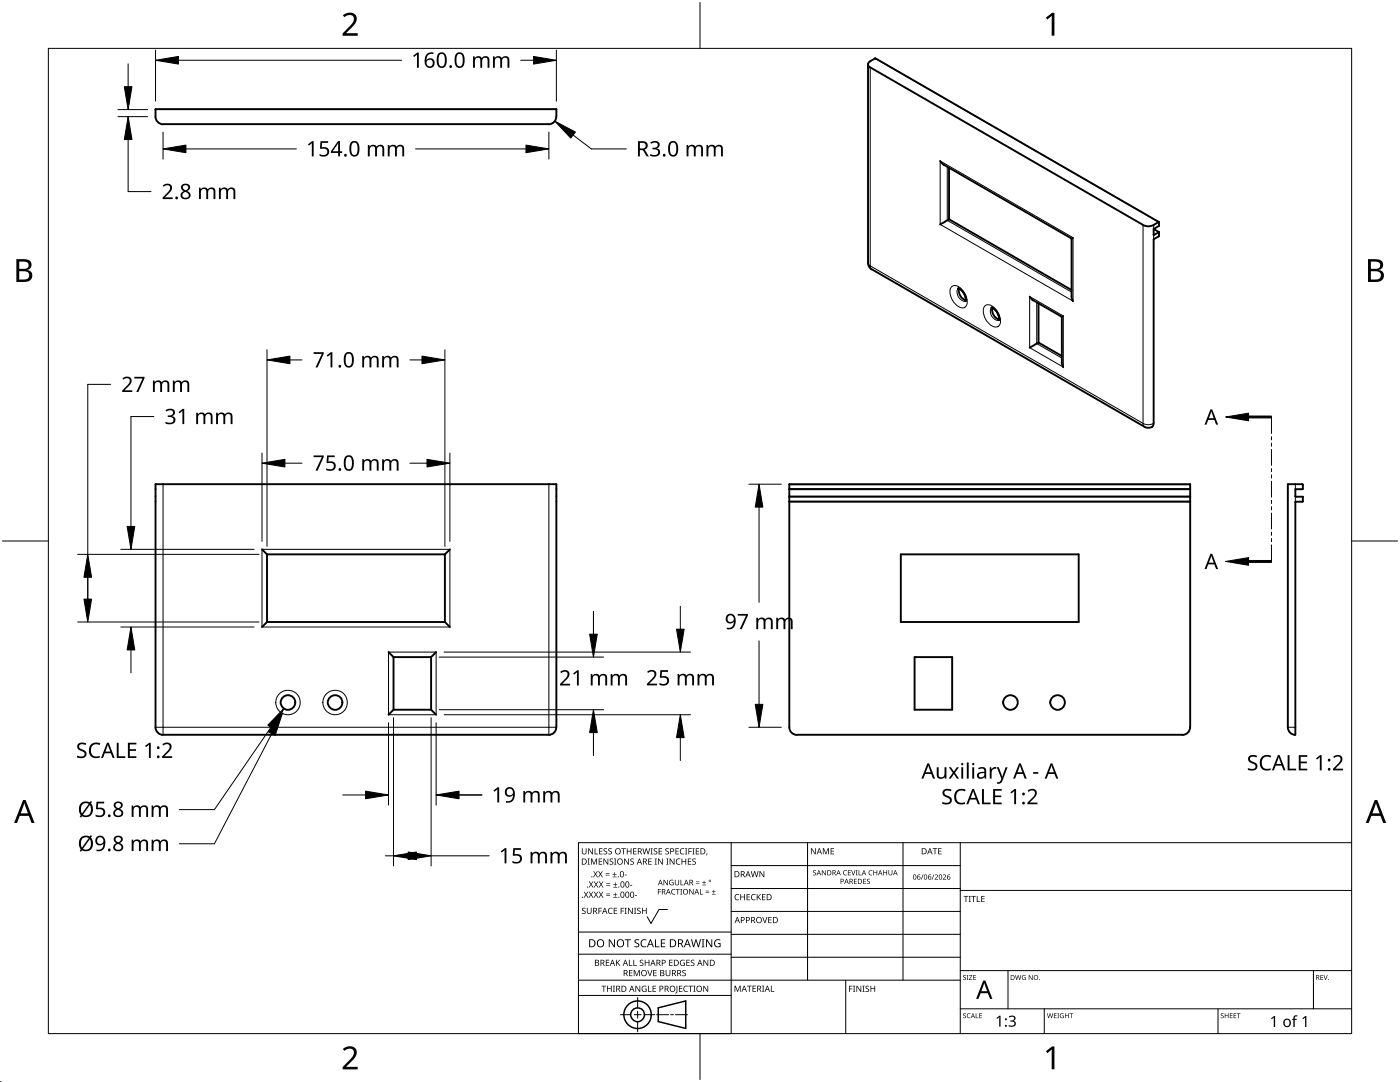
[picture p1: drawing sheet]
<svg xmlns="http://www.w3.org/2000/svg" width="279mm" height="216mm" viewBox="0 0 279 216" stroke-linecap="round" stroke-linejoin="round" font-family="sans-serif">
<g fill="none" stroke="#000" stroke-width=".2">
<path d="M173.7 13.4v39.6l54.4 31.5v-39.6M174.7 11.6l56.5 32.7M111 21.9h-80M187.6 32.1l26.6 15.3v12.7l-26.6-15.3zM189 33.3v10.7l24.9 14.3M173.2 52.5l.7 1.3M189.8 57.4a1.23 1.23 0 0 1 1.9 .1 3.3 3.3 0 0 1 1.1 3.6 1.21 1.21 0 0 1-1.9-.2 3.3 3.3 0 0 1-1.1-3.5zM191.3 57.5a1.69 1.69 0 0 0 1.4 2.6M205.5 59.2l6.7 3.8v10.3l-6.7-3.9zM230.2 44.9v.8M230.3 46.9l-.1 .8M196.4 61.2a1.22 1.22 0 0 1 2 .2 3.3 3.3 0 0 1 1.1 3.5 1.22 1.22 0 0 1-2-.2 3.3 3.3 0 0 1-1.1-3.5z"/>
<path d="M197.9 61.4a1.65 1.65 0 0 0 1.5 2.5M206.9 60.3v8.3l5 2.8M32.5 96.6v50M109.5 96.6v50M157.5 97.5h80M157.5 96.7h80M230.2 84.5a2.33 2.33 0 0 1-2.1 0l.3 .7M237.5 99h-80M258.5 96.6v1M258.5 99v1.1M52.3 109.6h37.5v15.5h-37.5zM157.5 100h80"/>
<path d="M77.5 130.1h9.5v12.5h-9.5zM31 145.1h80M258.5 145.1h-1.5"/>
<circle cx="57.5" cy="140.2" r="2.45"/>
<circle cx="66.9" cy="140.2" r="2.45"/>
</g>
<g fill="none" stroke="#000" stroke-width=".38">
<path d="M173.2 12.8v39.7a1.65 1.65 0 0 0 .7 1.3M173.7 12.2a.66 .66 0 0 0-.5 .6 .66 .66 0 0 0 .5 .7M173.7 13.4l54.4 31.5a2.33 2.33 0 0 0 2.1 0M174.6 11.7h.1M174.7 11.6l-1 .6M174.7 11.6l56.6 32.7M31 23.3a1.5 1.5 0 0 0 1.5 1.5h77a1.5 1.5 0 0 0 1.5-1.5M31 23.3v-1.5h80v1.5M187.6 32.1l.7 .8 25.6 14.7-.1 11.5 .3 1M189.4 33.5v10.3M174 53.7l54.4 31.5a1.26 1.26 0 0 0 1.8-.4v-.3M189 44l-1.4 .8"/>
<path d="M189.4 43.8l-.4 .2M189.4 43.8l24.5 14.1M191.2 57.5h.1M191.2 57.5l.2 .1M191.4 57.6a2.03 2.03 0 0 0 1.3 2.3M191.4 57.6h.1M191.4 57.6l1 .9 .4 1.3M192.7 59.9v.2M192.8 59.8l-.1 .1M205.5 59.2l.7 .7M206.2 59.9l5.7 3.3v9.1M214.1 47.5l-.3 .1"/>
<path d="M230.2 45.7l1.1 .6M230.2 45.7v1.1M231.2 47.2l-1 .5v36.8M231.3 45l-1.1 .7M231.3 47.1l-.1 .1M231.3 44.4l-1.1 .5M231.3 46.3l-1.1 .6M231.3 44.3v.7M231.3 46.3v.7M192.7 60.1h.1M197.9 61.4h.1M197.9 61.4h.2"/>
<path d="M198 61.5a2.03 2.03 0 0 0 1.4 2.3M198.1 61.4h.1M198.1 61.4l.5 .5 .5 .7 .3 .8v.5M199.4 63.9h-.1M206.9 68.6l-1.4 .8M207.3 68.4l4.6 2.6M207.3 60.5v7.9M207.3 68.4l-.4 .2M211.9 72.3l.3 1M212.2 63.1l-.3 .1M157.5 99.1h80M157.5 97.6h80"/>
<path d="M259.9 96.6l.1 .1M259.9 96.6h-2.9v48.5a1.51 1.51 0 0 0 1.5 1.5v-46.5h1.5v-1h-1.5v-1.5h1.5v-.9M52.3 109.6l1 1M53.3 110.6v13.5M88.8 110.6v13.5M88.8 110.6h-35.5M89.8 109.6l-1 1M179.8 110.6h35.5v13.5h-35.5zM237.5 100.1h-80M53.3 124.1l-1 1M53.3 124.1h35.5M77.5 130.1l1 1"/>
<path d="M78.5 131.1v10.5M78.5 131.1h7.5M86 131.1v10.5M87 130.1l-1 1M88.8 124.1l1 1M182.5 131.1h7.5v10.5h-7.5zM78.5 141.6l-1 1M86 141.6h-7.5M86 141.6l1 1M111 145.1v-48.5h-80v48.5a1.55 1.55 0 0 0 1.5 1.5h77a1.44 1.44 0 0 0 1.5-1.5M237.5 145.1a1.48 1.48 0 0 1-1.5 1.5M237.5 145.1v-48.5h-80v48.5a1.54 1.54 0 0 0 1.5 1.5h77"/>
<circle cx="57.5" cy="140.2" r="1.46"/>
<circle cx="66.9" cy="140.2" r="1.45"/>
<circle cx="201.7" cy="140.2" r="1.46"/>
<circle cx="211.1" cy="140.2" r="1.46"/>
</g>
<path d="M9.7 9.7h260v196.5h-260z" fill="none" stroke="#000" stroke-width=".2"/>
<path d="M139.7 .5v9.2M.5 108h9.2M269.7 108h9.2M139.7 206.2v9.2" fill="none" stroke="#000" stroke-width=".2"/>
<g fill="#000">
<path d="M68.4 3.1a1.64 1.64 0 0 1 2.8 .4 2.52 2.52 0 0 1-1.2 2.2l-.9 .9h2.3v.5h-3v-.4l1.2-1.2a1.95 1.95 0 0 0 .9-2.2 1.23 1.23 0 0 0-1.8 .1zM208.7 3.5l1.3-.9h.4v4.5h-.5v-4l-.9 .8zM68.4 209.3a1.64 1.64 0 0 1 2.8 .4 2.52 2.52 0 0 1-1.2 2.2l-.9 1h2.3v.5h-3v-.5l1.2-1.2a1.95 1.95 0 0 0 .9-2.1 1.23 1.23 0 0 0-1.8 .1zM208.7 209.8l1.3-1h.4v4.6h-.5v-4l-.9 .7z"/>
<path d="M3.3 51.7h1.3a1.28 1.28 0 0 1 1.7 1.3 1.04 1.04 0 0 1-.9 .9 1.23 1.23 0 0 1 1 1.5 1.23 1.23 0 0 1-1.5 .9h-1.6zM3.8 54.1v1.7h1a.86 .86 0 0 0 1-.9 .86 .86 0 0 0-1.1-.8zM3.8 52.2v1.4h.9a.78 .78 0 0 0 1-.7 .78 .78 0 0 0-1.1-.7z"/>
<path d="M273 51.7h1.3a1.28 1.28 0 0 1 1.7 1.3 1.04 1.04 0 0 1-.8 .9 1.23 1.23 0 0 1 1 1.5 1.23 1.23 0 0 1-1.6 .9h-1.6zM273.6 54.1v1.7h.9a.86 .86 0 0 0 1.1-.9 .86 .86 0 0 0-1.1-.8zM273.6 52.2v1.4h.8a.78 .78 0 0 0 1-.7 .78 .78 0 0 0-1.1-.7z"/>
<path d="M4.6 159.6h.5l1.8 4.6h-.6l-.6-1.4h-1.8l-.5 1.4h-.6zM4.8 160.2l-.7 2.1h1.5z"/>
<path d="M274.3 159.6h.6l1.7 4.6h-.6l-.5-1.4h-1.8l-.6 1.4h-.5zM274.6 160.2l-.7 2.1h1.4z"/>
</g>
<g fill="none" stroke="#000" stroke-width=".2">
<path d="M145.9 168.1v38.1h-30.5v-38.1h154.3M145.9 172.7h45.7M145.9 177.3h45.7M161.2 168.1v27.5M180.2 168.1v27.5M191.6 168.1v38.1M191.6 177.7h78.1M115.4 198.6h30.5M115.4 195.6h76.2M115.4 190.4h30.5M115.4 186h30.5M127.3 199v2.1"/>
<path d="M133.2 181.5h-1.7l-1.6 2.8-.7-1.4M145.9 181.9h45.7M145.9 186.4h45.7M145.9 191h45.7M168.8 195.6v10.6M191.6 193.7h78.1M201.2 193.7v7.6M262.1 193.7v7.6M123.8 202.5h2.1M126.6 202.5h1.3M127.3 201.8v1.4M127.3 203.8v2.1"/>
<path d="M128.6 202.5h2.1M131 202.5h2.4M133.8 202.5h.6M134.8 202.5h2.4M191.6 201.3h78.1M208.4 201.3v4.9M243.1 201.3v4.9"/>
</g>
<g fill="#000">
<path d="M116.1 169.3h.2v.8a.32 .32 0 0 0 .3 .3 .32 .32 0 0 0 .3-.3v-.8h.2v.8a.47 .47 0 0 1-.5 .4 .47 .47 0 0 1-.5-.5zM116.5 177.9h.2l.3 .5 .3-.5h.1l-.4 .6 .4 .6h-.1l-.3-.5-.4 .5h-.1l.4-.6zM117.3 171.3h.4l-.1 .1v1l.1 .1h-.4l.1-.1v-1zM117.4 169.3h.2l.6 1v-1h.1v1.2h-.1l-.7-1v1h-.1zM117.5 177.9h.2l.3 .5 .3-.5h.1l-.4 .6 .4 .6h-.1l-.4-.5-.3 .5h-.1l.4-.6zM117.5 175.9h.2l.3 .5 .3-.5h.1l-.4 .6 .5 .6h-.2l-.3-.5-.4 .5h-.1l.4-.6zM117.9 171.3h.3l.3 1 .4-1h.3v1.2h-.2v-1l-.4 1h-.1l-.4-1v1h-.2zM118.7 169.3h.1v1h.6v.2h-.7zM118.4 173.8h.1l.3 .5 .3-.5h.2l-.4 .6 .4 .7h-.1l-.4-.6-.3 .6h-.1l.4-.7zM118.5 177.9h.2l.2 .5 .3-.5h.2l-.4 .6 .4 .6h-.1l-.4-.5-.3 .5h-.1l.4-.6zM118.5 175.9h.2l.3 .5 .3-.5h.1l-.4 .6 .4 .6h-.1l-.3-.5-.4 .5h-.1l.4-.6zM119.5 171.3h.7v.1h-.6v.4h.5v.2h-.5v.4h.6v.1h-.7z"/>
<path d="M119.6 169.3h.6v.1h-.5v.4h.5v.1h-.5v.4h.5v.2h-.6zM119.4 173.8h.1l.3 .5 .3-.5h.2l-.4 .6 .4 .7h-.1l-.4-.6-.3 .6h-.2l.5-.7zM119.5 177.9h.1l.3 .5 .3-.5h.2l-.4 .6 .4 .6h-.1l-.4-.5-.3 .5h-.1l.4-.6zM119.5 175.9h.2l.3 .5 .3-.5h.1l-.4 .6 .4 .6h-.1l-.4-.5-.3 .5h-.1l.4-.6zM120.9 174.6h.8v.1h-.8zM120.9 174.2h.8v.1h-.8zM121 178.7h.8v.1h-.8zM121 178.3h.8v.1h-.8zM121 176.6h.8v.1h-.8zM121 176.3h.8v.1h-.8zM120.5 169.4l.4-.1h.3l-.1 .1a.25 .25 0 0 0-.4-.1 .25 .25 0 0 0 0 .4l.4 .3 .1 .2-.3 .3-.5-.1v-.1h.2a.27 .27 0 0 0 .4-.1 .27 .27 0 0 0-.3-.3l-.2-.2zM120.4 171.3h.2l.7 1-.1-1h.2v1.2h-.2l-.6-1v1h-.2z"/>
<path d="M121.4 169.4l.5-.1h.2v.1a.25 .25 0 0 0-.4-.1 .25 .25 0 0 0 0 .4l.4 .3v.2l-.2 .3-.5-.1v-.1h.1a.27 .27 0 0 0 .5-.1 .27 .27 0 0 0-.4-.3l-.2-.2zM122.3 174.9h.8v.2h-.8zM122.4 179h.8v.1h-.8zM122.4 177h.8v.1h-.8zM121.7 171.4l.4-.1 .3 .1-.1 .1a.25 .25 0 0 0-.4-.1 .25 .25 0 0 0 0 .4 .42 .42 0 0 1 .5 .5 .42 .42 0 0 1-.7 .2l-.1-.2 .2 .1a.27 .27 0 0 0 .5-.2 .27 .27 0 0 0-.4-.3l-.2-.2zM122.6 174h.1v.4h.4v.1h-.4v.4h-.1v-.4h-.3v-.1h.3zM122.7 178.1h.1v.4h.4v.1h-.4v.3h-.1v-.3h-.3v-.1h.3zM122.7 176.1h.2v.3h.3v.2h-.3v.3h-.2v-.3h-.3v-.2h.3zM122.6 171.3h.4l-.1 .1v1l.1 .1h-.4l.1-.1v-1zM124 169.3h.9v.1h-.4v1.1h-.1v-1.1h-.4zM124.7 174.5h.4v.2h-.4zM124.6 171.3h.1l.7 1v-1h.1v1.2h-.2l-.6-1v1h-.1z"/>
<path d="M125.7 176.6h.5v.1h-.5zM125.1 169.3h.1v.5h.7v-.5h.1v1.2h-.1v-.6h-.7v.6h-.1zM125.8 171.4l.5-.1 .2 .1v.1a.25 .25 0 0 0-.4-.1 .25 .25 0 0 0 0 .4 .42 .42 0 0 1 .4 .5 .42 .42 0 0 1-.7 .2v-.2l.1 .1a.27 .27 0 0 0 .5-.2 .27 .27 0 0 0-.4-.3l-.2-.2zM126.7 178.6h.4v.2h-.4zM126.4 169.3h.6v.1h-.5v.4h.5v.1h-.5v.4h.5v.2h-.6zM128.2 169.3h.2l.2 1 .3-1h.2l.2 1 .3-1h.1l-.3 1.2h-.1l-.3-1.1-.3 1.1h-.2zM129.4 171.3h.7v.1h-.6v.4h.5v.2h-.5v.4h.6v.1h-.7zM129.8 169.3h.5l-.2 .1v1l.2 .1h-.5l.2-.1v-1zM130.7 171.3h.4l-.1 .1v1l.1 .1h-.4l.1-.1v-1zM130.5 169.4l.4-.1h.3l-.1 .1a.25 .25 0 0 0-.4-.1 .25 .25 0 0 0 0 .4l.4 .3 .1 .2-.2 .3-.6-.1v-.1h.2a.27 .27 0 0 0 .4-.1 .27 .27 0 0 0-.3-.3l-.2-.2zM131.3 177.4h.6v.1h-.5v.4h.5v.1h-.5v.5h-.1zM131.4 169.3h.7v.1h-.5v.4h.5v.1h-.5v.4h.5v.2h-.7z"/>
<path d="M131.3 171.3h.2l.7 1v-1h.1v1.2h-.2l-.6-1v1h-.2zM132.4 175.6h.2l.6 .9v-.9h.1v1h-.2l-.6-.9v.9h-.1zM133 171.3h.4l-.1 .1v1l.1 .1h-.4l.1-.1v-1zM132.8 169.4l.4-.1h.3l-.1 .1a.25 .25 0 0 0-.3-.1 .25 .25 0 0 0 0 .4l.4 .3v.2l-.2 .3-.5-.1v-.1h.1a.27 .27 0 0 0 .5-.1 .27 .27 0 0 0-.4-.3l-.2-.2zM133.7 175.7l.5-.2 .2 .1v.1a.45 .45 0 0 0-.7 .4 .45 .45 0 0 0 .6 .4v-.3h-.2v-.1h.3v.5a.6 .6 0 0 1-.8-.1 .6 .6 0 0 1 .1-.8zM134.1 177.5l.4-.1h.3l-.1 .2a.44 .44 0 0 0-.6 .4 .44 .44 0 0 0 .6 .3 .52 .52 0 0 1-.7 0 .52 .52 0 0 1 .1-.8zM133.6 171.3h.2l.7 1v-1h.1v1.2h-.2l-.6-1v1h-.2zM134.9 177.4h.8v.1h-.4v1h-.1v-1h-.3zM135 171.5l.5-.2 .3 .1-.1 .1a.49 .49 0 0 0-.7 .4 .49 .49 0 0 0 .7 .5 .52 .52 0 0 1-.6 0 .52 .52 0 0 1-.2-.6zM134.8 169.3h.7v.1h-.6v.4h.5v.1h-.5v.4h.6v.2h-.7zM134.7 175.6h.1v.7a.28 .28 0 0 0 .3 .2 .28 .28 0 0 0 .3-.2v-.7h.1v.7a.42 .42 0 0 1-.4 .4 .42 .42 0 0 1-.4-.4zM135.8 175.6h.2v.9h.4v.1h-.6z"/>
<path d="M135.8 177.4h.3l-.1 .1v.9l.1 .1h-.3l.1-.1v-.9zM135.8 169.4l.4-.1h.4l-.1 .1h-.2a.49 .49 0 0 0-.4 .6 .49 .49 0 0 0 .7 .3 .52 .52 0 0 1-.7 .1 .52 .52 0 0 1-.2-.6zM136 171.3h.2v.5h.6v-.5h.1v1.2h-.1v-.5h-.6v.5h-.2zM136.7 169.3h.5l-.2 .1v1l.2 .1h-.5l.2-.1v-1zM137.4 169.3h.7v.1h-.6v.4h.5v.2h-.5v.5h-.1zM137.3 171.3h.7v.1h-.6v.4h.5v.2h-.5v.4h.6v.1h-.7zM137.6 177.4h.1l.6 .9v-.9h.1v1.1h-.1l-.6-.9v.9h-.1zM138.2 169.3h.4l-.1 .1v1l.1 .1h-.4l.1-.1v-1zM138.9 176.2h.7v.1h-.7zM138.9 175.9h.7v.1h-.7zM138.2 171.4l.4-.1 .3 .1-.1 .1a.25 .25 0 0 0-.4-.1 .25 .25 0 0 0 0 .4 .42 .42 0 0 1 .5 .5 .42 .42 0 0 1-.7 .2l-.1-.2 .2 .1a.27 .27 0 0 0 .5-.2 .27 .27 0 0 0-.4-.3l-.2-.2zM138.9 169.3h.6v.1h-.5v.4h.5v.1h-.5v.4h.5v.2h-.6z"/>
<path d="M139.7 177.4h.1v1h.5v.1h-.6zM140.1 176.5h.8v.1h-.8zM140.5 175.7h.1v.3h.3v.2h-.3v.3h-.1v-.3h-.4v-.2h.4zM140.8 178h.7v.2h-.7zM140.8 177.7h.7v.1h-.7zM141 170.3h.2l-.3 .4zM142.1 178.4h.7v.1h-.7zM142.4 177.6h.1v.3h.3v.1h-.3v.3h-.1v-.3h-.3v-.1h.3zM146.8 178.6l.4-.2 .3 .1v.1a.49 .49 0 0 0-.7 .4 .49 .49 0 0 0 .7 .5 .52 .52 0 0 1-.7 0 .52 .52 0 0 1-.2-.6zM147.7 178.4h.2v.5h.6v-.5h.2v1.2h-.2v-.5h-.6v.5h-.2zM149 178.4h.7v.1h-.5v.4h.4v.2h-.4v.4h.5v.1h-.7zM150 178.6l.5-.2 .3 .1-.1 .1a.49 .49 0 0 0-.7 .4 .49 .49 0 0 0 .8 .5 .52 .52 0 0 1-.7 0 .52 .52 0 0 1-.2-.6z"/>
<path d="M149.8 173.8h.2l.3 1.1 .2-1.1h.2l.3 1.1 .2-1.1h.2l-.3 1.2h-.2l-.3-1-.3 1h-.1zM151 178.4h.2v.6l.5-.6h.2l-.5 .5 .5 .7h-.2l-.4-.6-.1 .6h-.2zM151.6 173.8h.1l.7 1v-1h.1v1.2h-.1l-.7-1v1h-.1zM152.1 178.4h.7v.1h-.6v.4h.5v.2h-.5v.4h.6v.1h-.7zM161.8 169.3h.2l.7 1v-1h.1v1.2h-.2l-.6-1v1h-.2zM162.3 173.7l.4-.1 .2 .1-.1 .1a.24 .24 0 0 0-.3-.1 .24 .24 0 0 0-.1 .3 .24 .24 0 0 0 .3 .1 .32 .32 0 0 1 .1 .6 .32 .32 0 0 1-.5-.2 .26 .26 0 0 0 .4 .1 .26 .26 0 0 0 0-.4 .26 .26 0 0 0-.3-.1zM164.2 169.3h.2l.4 .9 .4-.9h.2v1.2h-.1v-1.1l-.4 1.1h-.1l-.4-1.1v1.1h-.2zM164 173.6h.2l.5 .9v-.9h.1v1.1h-.1l-.6-.9v.9h-.1zM165.8 169.3h.6v.1h-.5v.4h.5v.1h-.5v.4h.5v.2h-.6zM168.4 173.8l.3-.2 .3 .1h-.2a.42 .42 0 0 0-.4 .6 .42 .42 0 0 0 .6 .2 .48 .48 0 0 1-.7 0 .48 .48 0 0 1 .1-.7zM169.2 173.6h.6v.2h-.5v.3h.5v.1h-.5v.3h.5v.2h-.6zM169.9 173.6h.1l.3 .9 .3-.9h.1l-.3 1.1h-.2z"/>
<path d="M170.4 175.4h.6v.1h-.4v.3h.4v.1h-.4v.4h.4v.1h-.6zM170.8 173.6h.4l-.2 .1v.9l.2 .1h-.4l.1-.1v-.9zM171.4 173.6h.1v.9h.4v.2h-.5zM172.3 175.4h.5v.1h-.4v.3h.4v.1h-.4v.4h.4v.1h-.5zM173.1 175.4l.3-.1 .2 .1v.1a.24 .24 0 0 0-.3-.1 .24 .24 0 0 0-.2 .3 .24 .24 0 0 0 .4 .1l.1 .2-.1 .3-.4 .1v-.2a.26 .26 0 0 0 .3 .1 .26 .26 0 0 0 .1-.4 .26 .26 0 0 0-.4-.1zM173.5 173.8l.3-.2 .3 .1v.1a.41 .41 0 0 0-.6 .4 .41 .41 0 0 0 .6 .3 .48 .48 0 0 1-.7 0 .48 .48 0 0 1 .1-.7zM174.3 173.6h.1v.5h.5v-.5h.2v1.1h-.2v-.5h-.5v.5h-.1zM176.3 173.6h.1v.5h.5v-.5h.1v1.1h-.1v-.5h-.5v.5h-.1zM177.3 173.6h.1v.7a.26 .26 0 0 0 .3 .3 .26 .26 0 0 0 .3-.3v-.7h.1v.7a.39 .39 0 0 1-.4 .4 .39 .39 0 0 1-.4-.4zM184.2 174.5h.1l-.4 1h-.1zM186.3 174.5h.2l-.4 1h-.2zM186.1 169.3h.9v.1h-.3v1.1h-.2v-1.1h-.4z"/>
<path d="M186.5 174.6a.37 .37 0 0 1 .6 0 .37 .37 0 0 1-.2 .6l-.2 .2h.5v.1h-.7l.3-.4a.27 .27 0 0 0 .3-.3 .27 .27 0 0 0-.4-.2zM187.2 169.3h.7v.1h-.5v.4h.5v.1h-.5v.4h.5v.2h-.7zM188.2 174.6a.37 .37 0 0 1 .6 0 .37 .37 0 0 1-.3 .6l-.2 .2h.5v.1h-.6l.2-.4a.27 .27 0 0 0 .3-.3 .27 .27 0 0 0-.4-.2zM192.3 178.8h.9v.1h-.3v1.1h-.2v-1.1h-.4zM193.3 178.8h.5l-.2 .1v1l.2 .1h-.5l.2-.1v-1zM193.8 178.8h1v.1h-.4v1.1h-.2v-1.1h-.4zM194.9 178.8h.2v1.1h.5v.1h-.7zM195.8 178.8h.7v.1h-.5v.4h.5v.1h-.5v.5h.5v.1h-.7zM116.2 181.3l.4-.2 .3 .1-.1 .1a.25 .25 0 0 0-.4-.1 .25 .25 0 0 0 0 .4l.4 .2 .1 .3-.3 .3-.5-.1v-.1h.2a.27 .27 0 0 0 .4-.1 .27 .27 0 0 0-.3-.3l-.2-.2zM117.1 181.1h.2v.8a.32 .32 0 0 0 .3 .3 .32 .32 0 0 0 .3-.3v-.8h.2v.8a.47 .47 0 0 1-.5 .5 .47 .47 0 0 1-.5-.5zM119.4 181.1h.7v.2h-.5v.4h.5v.1h-.5v.6h-.2zM120 196.7h1v.1h-.4v1.1h-.2v-1.1h-.4z"/>
<path d="M120.9 191.5h.7v.1h-.5v.4h.4v.2h-.4v.4h.5v.1h-.7zM121.5 181.3l.4-.2 .4 .1-.1 .1a.49 .49 0 0 0-.7 .5 .49 .49 0 0 0 .7 .4 .52 .52 0 0 1-.6 .1 .52 .52 0 0 1-.3-.6zM121.1 196.7h.2v.5h.6v-.5h.2v1.2h-.2v-.6h-.6v.6h-.2zM121.5 187.4h.2l.9 1.3v-1.3h.1v1.6h-.2l-.8-1.3v1.3h-.2zM122.3 196.7h.4l-.1 .1v1l.1 .1h-.4l.2-.1v-1zM122.5 181.1h.7v.2h-.6v.4h.5v.1h-.5v.4h.6v.2h-.7zM122.9 191.5h.2v.6l.5-.6h.2l-.5 .5 .5 .7h-.2l-.4-.6-.1 .6h-.2zM123.9 181.1h.6v.2h-.5v.4h.5v.1h-.5v.6h-.1zM124.7 181.1h.4l-.2 .2v.9l.2 .2h-.4l.1-.2v-.9zM124.7 187.4h1.2v.2h-.5v1.4h-.2v-1.4h-.5zM125.5 191.5h.2v1.1h.5v.1h-.7zM125.5 193.6h.7v.1h-.5v.4h.5v.1h-.5v.4h.5v.2h-.7z"/>
<path d="M125.3 181.1h.2l.7 1.1-.1-1.1h.2v1.3h-.2l-.6-1v1h-.2zM126.4 191.5h.2v1.1h.5v.1h-.7zM126.5 181.1h.5l-.2 .2v.9l.2 .2h-.5l.2-.2v-.9zM126.5 193.6h.2l.4 1 .4-1h.2v1.2h-.2v-1.1l-.4 1.1h-.1l-.4-1.1v1.1h-.1zM126.7 187.6l.3-.2 .6 .1-.2 .1a.33 .33 0 0 0-.6 .2 .33 .33 0 0 0 .4 .4 .47 .47 0 0 1 .4 .6 .47 .47 0 0 1-.7 .2h-.3v-.2h.2a.35 .35 0 0 0 .6-.2 .35 .35 0 0 0-.5-.4l-.3-.2zM126.8 196.7h.2l.6 1v-1h.2v1.2h-.2l-.7-1 .1 1h-.2zM127.2 181.3l.4-.2 .3 .1-.1 .1a.25 .25 0 0 0-.4-.1 .25 .25 0 0 0 0 .4l.4 .2 .1 .3-.3 .3-.5-.1v-.1h.2a.27 .27 0 0 0 .4-.1 .27 .27 0 0 0-.3-.3l-.2-.2zM127.7 191.6l.5-.1 .2 .1v.1a.25 .25 0 0 0-.4-.1 .25 .25 0 0 0 0 .4l.4 .2v.3l-.2 .2h-.5v-.2l.1 .1a.27 .27 0 0 0 .5-.2 .27 .27 0 0 0-.4-.3l-.2-.2zM128 187.6l.6-.2 .4 .1v.2a.64 .64 0 0 0-1 .5 .64 .64 0 0 0 1 .6v.2a.83 .83 0 0 1-1.1-.3 .83 .83 0 0 1 .1-1.1zM128.2 196.8l.6-.1 .2 .1v.1a.5 .5 0 0 0-.8 .4 .5 .5 0 0 0 .7 .5v-.4h-.3v-.1h.4v.6a.66 .66 0 0 1-.8-.2 .66 .66 0 0 1 0-.9zM128.1 181.1h.2v.6h.6v-.6h.2v1.3h-.2v-.6h-.6v.6h-.2zM129.2 193.6h.1l.4 1 .3-1h.2l-.4 1.2h-.2z"/>
<path d="M129.3 196.7h.2v1.1h.5v.1h-.7zM128.7 191.5h.1v.5h.6v-.5h.2v1.2h-.2v-.5h-.6v.5h-.1zM130.7 187.4h.2v1.4h.7v.2h-.9zM130.2 196.7h.7v.1h-.5v.4h.5v.1h-.5v.5h.5v.1h-.7zM130.4 193.6h.6v.1h-.5v.4h.5v.1h-.5v.4h.5v.2h-.6zM131.9 187.4h.9v.2h-.7v.5h.6v.2h-.6v.5h.7v.2h-.9zM132.8 193.6h.2v.7a.32 .32 0 0 0 .3 .4 .32 .32 0 0 0 .3-.4v-.7h.2v.7a.47 .47 0 0 1-.5 .5 .47 .47 0 0 1-.5-.5zM133.5 191.5h.7v.1h-.5v.4h.5v.2h-.5v.4h.5v.1h-.7zM135 196.7h.2v1.3l-.1 .2h-.3l-.1-.1 .3-.2zM135.5 196.7h.7v.1h-.5v.4h.4v.1h-.4v.5h.5v.1h-.7zM135.8 191.7l.5-.2 .4 .1-.1 .1a.5 .5 0 0 0-.8 .4 .5 .5 0 0 0 .7 .5v-.4h-.2v-.1h.4v.6a.66 .66 0 0 1-.9-.1 .66 .66 0 0 1 0-.9zM136.2 193.7l.4-.2 .3 .1-.1 .1a.25 .25 0 0 0-.4-.1 .25 .25 0 0 0 0 .4 .42 .42 0 0 1 .5 .6 .42 .42 0 0 1-.7 .2l-.1-.2h.2a.27 .27 0 0 0 .5-.1 .27 .27 0 0 0-.4-.3l-.2-.2z"/>
<path d="M136.5 196.8l.5-.1 .3 .1-.1 .1a.49 .49 0 0 0-.7 .4 .49 .49 0 0 0 .8 .4 .52 .52 0 0 1-.7 .1 .52 .52 0 0 1-.2-.6zM137 191.5h.7v.1h-.6v.4h.5v.2h-.5v.4h.6v.1h-.7zM137.4 196.7h.9v.1h-.4v1.1h-.1v-1.1h-.4zM137.9 191.6l.4-.1 .3 .1-.1 .1a.25 .25 0 0 0-.4-.1 .25 .25 0 0 0 0 .4l.4 .2 .1 .3-.2 .2h-.6v-.2l.2 .1a.27 .27 0 0 0 .5-.2 .27 .27 0 0 0-.4-.3l-.2-.2zM138.4 196.7h.4l-.1 .1v1l.1 .1h-.4l.1-.1v-1zM137.9 187.4h.2l.3 1.4 .4-1.4h.2l.4 1.4 .3-1.4h.2l-.4 1.6h-.2l-.4-1.3-.4 1.3h-.2zM140 187.4h.6l-.2 .2v1.3l.2 .1h-.6l.2-.1v-1.3zM140.4 196.7h.1l.7 1v-1h.1v1.2h-.1l-.7-1v1h-.1zM140.4 191.5h.2l.6 1v-1h.1v1.2h-.1l-.7-1v1h-.1zM140.9 187.4h.2l.9 1.3v-1.3h.2v1.6h-.3l-.8-1.3v1.3h-.2zM142.7 187.6l.7-.2 .4 .1-.1 .2a.65 .65 0 0 0-1 .5 .65 .65 0 0 0 .9 .6v-.4h-.3v-.2h.5v.7a.86 .86 0 0 1-1.1-.1 .86 .86 0 0 1 0-1.2zM146.6 196.7h.2l.4 1 .4-1h.2v1.2h-.1v-1.1l-.4 1.1h-.2l-.4-1.1v1.1h-.1z"/>
<path d="M149.1 196.7h.9v.1h-.4v1.1h-.1v-1.1h-.4zM150.2 196.7h.7v.1h-.6v.4h.5v.1h-.5v.5h.6v.1h-.7zM152.1 183h.2l.3 1 .4-1h.2l-.5 1.2h-.1zM152.1 196.7h.4l-.1 .1v1l.1 .1h-.4l.1-.1v-1zM153.8 196.7h.2v1.1h.5v.1h-.7zM153.3 183h.7v.1h-.5v.4h.5v.1h-.5v.5h.5v.1h-.7zM169.5 196.7h.6v.1h-.5v.5h.5v.1h-.5v.5h-.1zM170.2 196.7h.5l-.2 .1v1l.2 .1h-.5l.2-.1v-1zM170.9 196.7h.2l.6 1v-1h.2v1.2h-.2l-.6-1v1h-.2zM172.1 196.7h.5l-.2 .1v1l.2 .1h-.5l.2-.1v-1zM172.8 196.8l.4-.1h.2v.2a.25 .25 0 0 0-.4-.1 .25 .25 0 0 0 0 .4l.4 .2 .1 .3-.3 .2h-.5v-.2l.2 .1a.27 .27 0 0 0 .4-.2 .27 .27 0 0 0-.3-.3l-.3-.2zM173.7 196.7h.2v.5h.6v-.5h.2v1.2h-.2v-.6h-.6v.6h-.2z"/>
<path d="M192.2 194.7l.4-.1h.2l-.1 .1a.24 .24 0 0 0-.3 0 .24 .24 0 0 0-.1 .3 .24 .24 0 0 0 .4 .1l.1 .1-.1 .3h-.4l-.1-.1a.24 .24 0 0 0 .3 .1 .24 .24 0 0 0 .1-.3l-.4-.3zM192.9 194.6h.4l-.1 .1v.7l.1 .1h-.4l.1-.1v-.7zM193.4 194.6h.6l-.5 .8h.6v.1h-.7l.5-.8h-.5zM194.2 194.6h.6v.1h-.4v.3h.4v.1h-.4v.3h.4v.1h-.6zM202.6 194.6h.1l.2 .8 .2-.8h.2l.2 .8 .2-.8h.1l-.2 .9h-.2l-.2-.8-.2 .8h-.2zM204.1 194.7l.3-.1h.3l-.1 .1a.4 .4 0 0 0-.6 .4 .4 .4 0 0 0 .6 .3v-.3l-.2-.1h.3v.5a.53 .53 0 0 1-.7-.1 .53 .53 0 0 1 .1-.7zM205.3 194.6h.2l.5 .8v-.8h.1v.9h-.2l-.5-.8v.8h-.1zM263.5 194.6h.6v.1h-.5v.3h.4v.1h-.4v.3h.5v.1h-.6zM264.1 194.6h.2l.2 .8 .3-.8h.2l-.4 .9h-.1zM192.2 202.3l.4-.1h.2l-.1 .1a.24 .24 0 0 0-.3 0 .24 .24 0 0 0-.1 .3 .24 .24 0 0 0 .4 .1l.1 .2-.1 .2-.4 .1-.1-.2a.24 .24 0 0 0 .3 .1 .24 .24 0 0 0 .1-.3l-.4-.2zM193.1 202.3l.6-.1-.3 .1a.4 .4 0 0 0-.3 .5 .4 .4 0 0 0 .5 .2 .46 .46 0 0 1-.6 0 .46 .46 0 0 1 .1-.7zM194.7 202.2h.1v.8h.5v.2h-.6z"/>
<path d="M195.4 202.2h.6v.1h-.4v.3h.4v.1h-.4v.4h.4v.1h-.6zM198.9 203.1l.6-.4h.2v2.2h-.3v-1.9l-.4 .3zM201.3 202.9a.78 .78 0 0 1 .8-.3 .78 .78 0 0 1 .6 .6l-.1 .3-.4 .2a.62 .62 0 0 1 .5 .8 .62 .62 0 0 1-.8 .4l-.6-.1v-.3l.3 .1a.49 .49 0 0 0 .7 0 .49 .49 0 0 0 0-.7l-.7-.1v-.2a.46 .46 0 0 0 .7 0 .46 .46 0 0 0-.1-.7h-.3l-.5 .2zM209 202.2h.1l.2 .8 .2-.8h.1l.3 .8 .2-.8h.1l-.3 1h-.1l-.2-.9-.3 .9h-.1zM210.3 202.2h.6v.1h-.4v.3h.3v.1h-.3v.4h.4v.1h-.6zM211 202.2h.4l-.2 .1v.8l.2 .1h-.4l.1-.1v-.8zM211.6 202.3l.7-.1-.1 .1a.4 .4 0 0 0-.6 .4 .4 .4 0 0 0 .6 .3v-.2l-.2-.2h.3v.5a.53 .53 0 0 1-.7-.1 .53 .53 0 0 1 0-.7zM212.5 202.2h.2v.4h.5v-.4h.1v1h-.1v-.5h-.5v.5h-.2zM213.4 202.2h.8v.1h-.3v.9h-.2v-.9h-.3zM243.7 202.3l.3-.1h.2v.1a.24 .24 0 0 0-.3 0 .24 .24 0 0 0-.1 .3 .24 .24 0 0 0 .3 .1l.1 .2-.1 .2-.4 .1-.1-.2a.24 .24 0 0 0 .4 .1 .24 .24 0 0 0 0-.3l-.3-.2zM244.4 202.2h.2v.4h.5v-.4h.1v1h-.1v-.5h-.5v.5h-.2zM245.4 202.2h.6v.1h-.4v.3h.4v.1h-.4v.4h.4v.1h-.6z"/>
<path d="M246.2 202.2h.5v.1h-.4v.3h.4v.1h-.4v.4h.4v.1h-.5zM246.8 202.2h.8v.1h-.3v.9h-.2v-.9h-.3zM253.7 203.2l.6-.5h.2v2.2h-.3v-1.9l-.4 .4zM258.2 202.7l.3-.1h.5l-.1 .3-.4-.1-.1 .2v.3h.4v.2h-.4v1.4h-.3v-1.4h-.3l.3-.2zM259.9 203.2l.6-.5h.2v2.2h-.2v-1.9l-.5 .4z"/>
<path d="M116.1 171.3h.4a.61 .61 0 0 1 .6 .6 .61 .61 0 0 1-.6 .6h-.4zM116.3 171.4v1h.1a.48 .48 0 0 0 .5-.5 .48 .48 0 0 0-.4-.5z"/>
<path d="M122.7 169.9a.61 .61 0 0 1 1.2 0 .61 .61 0 0 1-1.2 0zM123 169.5a.47 .47 0 0 0-.1 .7 .47 .47 0 0 0 .8 0v-.1a.45 .45 0 0 0-.1-.6 .45 .45 0 0 0-.6 0z"/>
<path d="M123.1 171.9a.61 .61 0 0 1 1.2 0 .61 .61 0 0 1-1.2 0zM123.5 171.5l-.2 .4a.45 .45 0 0 0 .7 .4 .45 .45 0 0 0 0-.8l-.2-.1z"/>
<path d="M123.9 173.9a.51 .51 0 0 1 .6 .1 .51 .51 0 0 1 0 .7 .44 .44 0 0 1-.6 .3 .44 .44 0 0 1-.2-.6zM123.9 174v.1a.48 .48 0 0 0 .3 .8 .53 .53 0 0 0 .2-.5 .53 .53 0 0 0-.4-.4z"/>
<path d="M124 178a.44 .44 0 0 1 .5 0 .44 .44 0 0 1 .1 .5 .46 .46 0 0 1-.4 .7 .46 .46 0 0 1-.4-.7zM124.1 178.1l-.1 .2a.45 .45 0 0 0 .3 .7 .53 .53 0 0 0 .2-.5 .53 .53 0 0 0-.4-.4z"/>
<path d="M124 176a.44 .44 0 0 1 .5 0 .44 .44 0 0 1 .1 .5 .46 .46 0 0 1-.4 .6 .46 .46 0 0 1-.4-.7zM124.1 176.1l-.1 .4a.31 .31 0 0 0 .2 .5 .31 .31 0 0 0 .3-.5l-.1-.4z"/>
<path d="M124.9 178a.5 .5 0 0 1 .7 .1 .5 .5 0 0 1 0 .6 .44 .44 0 0 1-.6 .4 .44 .44 0 0 1-.2-.6zM125 178.1a.48 .48 0 0 0-.1 .6 .48 .48 0 0 0 .4 .3l.1-.8-.2-.2z"/>
<path d="M124.9 176a.44 .44 0 0 1 .6 0 .44 .44 0 0 1 .1 .5 .46 .46 0 0 1-.5 .6 .46 .46 0 0 1-.3-.7zM125 176.1l-.1 .4a.31 .31 0 0 0 .3 .5 .31 .31 0 0 0 .2-.5v-.4z"/>
<path d="M125.9 178a.5 .5 0 0 1 .6 .1 .5 .5 0 0 1 0 .6 .44 .44 0 0 1-.5 .4 .44 .44 0 0 1-.2-.6zM126 178.1l-.1 .1a.48 .48 0 0 0 .4 .8 .53 .53 0 0 0 .2-.5 .53 .53 0 0 0-.5-.4z"/>
<path d="M127.3 169.3h.3a.35 .35 0 0 1 .5 .2 .35 .35 0 0 1-.3 .4l.4 .6h-.2l-.3-.5h-.3v.5h-.1zM127.4 169.4v.4h.2a.23 .23 0 0 0 .3-.2 .23 .23 0 0 0-.3-.2z"/>
<path d="M127.5 171.3h.2l.4 1.2h-.1l-.2-.4h-.4l-.2 .4h-.1zM127.6 171.5l-.2 .5h.4z"/>
<path d="M128.3 171.3h.3a.35 .35 0 0 1 .5 .2 .35 .35 0 0 1-.3 .5l.4 .5h-.2l-.3-.5h-.2v.5h-.2zM128.5 171.4v.5h.1a.23 .23 0 0 0 .3-.2 .23 .23 0 0 0-.3-.3z"/>
<path d="M131.7 175.5h.1l.5 1.1h-.2l-.1-.3h-.4l-.2 .3h-.1zM131.8 175.7l-.2 .5h.4z"/>
<path d="M132.1 177.4h.3a.31 .31 0 0 1 .4 .2 .31 .31 0 0 1-.2 .4l.3 .5h-.2l-.3-.5h-.2v.5h-.1zM132.2 177.5v.4h.2a.21 .21 0 0 0 .2-.2 .21 .21 0 0 0-.2-.2z"/>
<path d="M133.3 177.4h.1l.5 1.1h-.2l-.1-.4h-.4l-.2 .4h-.1zM133.4 177.5l-.2 .5h.4z"/>
<path d="M133.8 169.3h.6l.1 .2-.1 .4-.5 .1v.5h-.1zM133.9 169.4v.5a.29 .29 0 0 0 .5-.3 .29 .29 0 0 0-.5-.2z"/>
<path d="M136.9 175.5h.1l.4 1.1h-.1l-.1-.3h-.5l-.1 .3h-.1zM137 175.7l-.2 .5h.3z"/>
<path d="M136.2 177.9a.55 .55 0 0 1 1.1 0 .55 .55 0 0 1-1.1 0zM136.4 177.9a.45 .45 0 0 0 .9 0 .45 .45 0 0 0-.9 0z"/>
<path d="M137.6 175.6h.3a.31 .31 0 0 1 .4 .2 .31 .31 0 0 1-.2 .4l.3 .4h-.2l-.2-.4h-.3v.4h-.1zM137.7 175.7v.4h.2a.21 .21 0 0 0 .3-.2 .21 .21 0 0 0-.3-.2z"/>
<path d="M139 177.4h.1l.4 1.1h-.1l-.1-.4h-.5l-.1 .4h-.1zM139.1 177.5l-.2 .5h.3z"/>
<path d="M139.8 169.3h.4a.54 .54 0 0 1 .6 .6 .56 .56 0 0 1-.7 .6h-.3zM140 169.4v.9h.1a.48 .48 0 0 0 .5-.4 .48 .48 0 0 0-.4-.5z"/>
<path d="M141.4 175.8a.25 .25 0 0 1 .5 0 .25 .25 0 0 1-.5 0zM141.5 175.8a.15 .15 0 0 0 .3 0 .15 .15 0 0 0-.3 0z"/>
<path d="M146.6 173.8h.4a.61 .61 0 0 1 .6 .6 .61 .61 0 0 1-.7 .6h-.3zM146.8 174v.9h.1a.43 .43 0 0 0 .5-.5 .41 .41 0 0 0-.4-.4z"/>
<path d="M147.8 173.8h.4a.35 .35 0 0 1 .4 .3 .35 .35 0 0 1-.2 .4l.3 .5h-.2l-.3-.5h-.2v.5h-.2zM148 174v.4h.2a.23 .23 0 0 0 .3-.2 .23 .23 0 0 0-.3-.2z"/>
<path d="M149.2 173.8h.1l.5 1.2h-.1l-.2-.3h-.5l-.1 .3h-.2zM149.3 174l-.2 .5h.4z"/>
<path d="M153 178.4h.4a.55 .55 0 0 1 .6 .6 .56 .56 0 0 1-.6 .6h-.4zM153.2 178.5v1h.1a.48 .48 0 0 0 .5-.5 .48 .48 0 0 0-.4-.5z"/>
<path d="M163.4 173.6h.1l.4 1.1h-.2l-.1-.4h-.4l-.1 .4h-.1zM163.4 173.8l-.1 .4h.3z"/>
<path d="M163.4 169.2h.2l.5 1.3h-.2l-.2-.4h-.4l-.2 .4h-.1zM163.5 169.4l-.2 .6h.4z"/>
<path d="M165.1 173.6h.3a.51 .51 0 0 1 .5 .6 .51 .51 0 0 1-.5 .5h-.3zM165.2 173.7v.8h.4l.2-.2-.1-.4z"/>
<path d="M166.1 173.6h.3a.29 .29 0 0 1 .4 .2 .29 .29 0 0 1-.2 .4l.3 .5h-.2l-.2-.5h-.2v.5h-.2zM166.3 173.7v.4h.1a.2 .2 0 0 0 .3-.2 .2 .2 0 0 0-.3-.2z"/>
<path d="M167.3 173.6h.1l.4 1.1h-.1l-.2-.4h-.4l-.1 .4h-.1zM167.3 173.8l-.1 .4h.3z"/>
<path d="M167.8 175.4h.2a.34 .34 0 0 1 .4 .4 .34 .34 0 0 1-.5 .2v.4h-.1zM167.9 175.5v.4a.25 .25 0 0 0 .4-.2 .25 .25 0 0 0-.4-.2z"/>
<path d="M168.9 175.4h.1l.4 1h-.1l-.2-.3h-.4l-.1 .3h-.1zM168.9 175.5l-.1 .4h.3z"/>
<path d="M169.5 175.4h.3a.29 .29 0 0 1 .4 .2 .29 .29 0 0 1-.2 .3l.3 .5h-.2l-.2-.4h-.2v.4h-.2zM169.7 175.5v.3h.1a.2 .2 0 0 0 .3-.1 .2 .2 0 0 0-.3-.2z"/>
<path d="M171.2 175.4h.3a.51 .51 0 0 1 .5 .5 .51 .51 0 0 1-.5 .5h-.3zM171.3 175.5v.8l.4-.1 .2-.2v-.3z"/>
<path d="M172.4 173.6h.1l.4 1.1h-.2l-.1-.4h-.4l-.1 .4h-.1zM172.4 173.8l-.1 .4h.3z"/>
<path d="M175.6 173.6h.1l.4 1.1h-.1l-.1-.4h-.4l-.2 .4h-.1zM175.7 173.8l-.2 .4h.3z"/>
<path d="M178.6 173.6h.1l.4 1.1h-.1l-.1-.4h-.4l-.1 .4h-.2zM178.7 173.8l-.2 .4h.3z"/>
<path d="M182.3 174.6h.4l.2 .5a.38 .38 0 0 1-.5 .4 .38 .38 0 0 1-.2-.6zM182.4 174.6l-.1 .2a.38 .38 0 0 0 .3 .6 .41 .41 0 0 0 .2-.5 .41 .41 0 0 0-.4-.3z"/>
<path d="M183.2 174.6l.4-.1-.3 .2-.1 .3a.33 .33 0 0 1 .5 .1 .33 .33 0 0 1-.3 .5 .33 .33 0 0 1-.4-.4zM183.2 175.2a.22 .22 0 0 0 .4 0 .22 .22 0 0 0-.4 0z"/>
<path d="M184 169.3h.3a.61 .61 0 0 1 .6 .6 .61 .61 0 0 1-.6 .6h-.3zM184.1 169.4v.9h.2a.43 .43 0 0 0 .5-.4 .41 .41 0 0 0-.5-.5z"/>
<path d="M184.5 174.6l.1-.1a.51 .51 0 0 1 .4 .5 .51 .51 0 0 1-.4 .5l-.2-.4zM184.6 174.6l-.1 .2a.38 .38 0 0 0 .3 .6 .41 .41 0 0 0 .2-.5 .41 .41 0 0 0-.4-.3z"/>
<path d="M185.3 174.6l.5-.1-.4 .2-.1 .3a.33 .33 0 0 1 .5 .1 .33 .33 0 0 1-.2 .5 .33 .33 0 0 1-.4-.4zM185.3 175.2a.25 .25 0 0 0 .5 0 .25 .25 0 0 0-.5 0z"/>
<path d="M185.5 169.2h.1l.5 1.3h-.1l-.2-.4h-.5l-.1 .4h-.2zM185.6 169.4l-.2 .6h.4z"/>
<path d="M187.5 174.6l.1-.1a.51 .51 0 0 1 .4 .5 .51 .51 0 0 1-.5 .5l-.1-.4zM187.6 174.6l-.1 .2a.38 .38 0 0 0 .3 .6 .41 .41 0 0 0 .1-.5 .41 .41 0 0 0-.3-.3z"/>
<path d="M189.1 174.6l.5-.1-.4 .2-.1 .3a.33 .33 0 0 1 .5 .1 .33 .33 0 0 1-.2 .5 .33 .33 0 0 1-.4-.4zM189.1 175.2a.25 .25 0 0 0 .5 0 .25 .25 0 0 0-.5 0z"/>
<path d="M118.4 181.1h.3a.35 .35 0 0 1 .4 .3 .35 .35 0 0 1-.2 .4l.3 .6h-.1l-.3-.5h-.3v.5h-.1zM118.5 181.3v.4h.2a.23 .23 0 0 0 .3-.2 .23 .23 0 0 0-.3-.2z"/>
<path d="M118.7 191.5h.4a.31 .31 0 0 1 .4 .2 .31 .31 0 0 1-.2 .4 .33 .33 0 0 1 .3 .4 .33 .33 0 0 1-.4 .2h-.5zM118.9 192.2v.4h.2a.23 .23 0 0 0 .3-.2 .23 .23 0 0 0-.3-.2zM118.9 191.6v.4h.2a.21 .21 0 0 0 .3-.2 .21 .21 0 0 0-.3-.2z"/>
<path d="M117.6 187.4h.5a.71 .71 0 0 1 .7 .8 .73 .73 0 0 1-.8 .8h-.4zM117.8 187.6v1.2h.2a.56 .56 0 0 0 .6-.6 .54 .54 0 0 0-.6-.6z"/>
<path d="M119.8 191.5h.4a.35 .35 0 0 1 .4 .3 .35 .35 0 0 1-.2 .4l.3 .5h-.2l-.3-.5h-.2v.5h-.2zM120 191.6v.5h.2a.23 .23 0 0 0 .3-.2 .23 .23 0 0 0-.3-.3z"/>
<path d="M119.3 187.6a.74 .74 0 0 1 .9-.1 .74 .74 0 0 1 .4 .7 .77 .77 0 0 1-1.1 .8 .77 .77 0 0 1-.3-1.3zM119.5 187.7l-.2 .5a.56 .56 0 0 0 .7 .6 .56 .56 0 0 0 .3-.9 .51 .51 0 0 0-.8-.2z"/>
<path d="M120.6 181.1h.2l.4 1.3h-.1l-.2-.4h-.4l-.2 .4h-.1zM120.7 181.3l-.2 .6h.4z"/>
<path d="M122.2 191.5h.1l.5 1.2h-.2l-.1-.3h-.5l-.2 .3h-.1zM122.2 191.7l-.2 .5h.4z"/>
<path d="M123 196.7h.3a.35 .35 0 0 1 .4 .2 .35 .35 0 0 1-.2 .5l.3 .5h-.1l-.3-.5h-.3v.5h-.1zM123.1 196.8v.5h.2a.23 .23 0 0 0 .3-.3 .23 .23 0 0 0-.3-.2z"/>
<path d="M123.3 187.6a.74 .74 0 0 1 .8-.1 .74 .74 0 0 1 .5 .7 .77 .77 0 0 1-1.1 .8 .77 .77 0 0 1-.3-1.3zM123.5 187.7l-.2 .5a.56 .56 0 0 0 .7 .6 .56 .56 0 0 0 .3-.9 .51 .51 0 0 0-.8-.2z"/>
<path d="M124.5 193.6h.3a.35 .35 0 0 1 .4 .2 .35 .35 0 0 1-.2 .4l.3 .6h-.1l-.3-.5h-.3v.5h-.1zM124.6 193.7v.4h.2a.23 .23 0 0 0 .3-.2 .23 .23 0 0 0-.3-.2z"/>
<path d="M124 196.7h.4a.54 .54 0 0 1 .6 .6 .56 .56 0 0 1-.6 .6h-.4zM124.2 196.8v1h.2a.48 .48 0 0 0 .5-.5 .48 .48 0 0 0-.5-.5z"/>
<path d="M124.7 191.5h.2l.4 1.2h-.1l-.2-.3h-.4l-.2 .3h-.1zM124.8 191.7l-.2 .5h.4z"/>
<path d="M126 196.7h.2l.4 1.2h-.1l-.2-.4h-.4l-.2 .4h-.1zM126.1 196.8l-.2 .6h.4z"/>
<path d="M127.9 194.2a.61 .61 0 0 1 1.2 0 .61 .61 0 0 1-1.2 0zM128.2 193.8l-.1 .4a.45 .45 0 0 0 .7 .4 .45 .45 0 0 0 0-.8l-.2-.1z"/>
<path d="M129.7 187.4h.2l.6 1.6h-.2l-.2-.5h-.6l-.2 .5h-.2zM129.8 187.6l-.2 .7h.5z"/>
<path d="M130.2 191.5h.2l.5 1.2h-.2l-.2-.3h-.4l-.2 .3h-.1zM130.3 191.7l-.2 .5h.4z"/>
<path d="M131 191.5h.4a.35 .35 0 0 1 .4 .3 .35 .35 0 0 1-.2 .4l.3 .5h-.2l-.3-.5h-.2v.5h-.2zM131.2 191.6v.5h.2a.23 .23 0 0 0 .2-.2 .23 .23 0 0 0-.3-.3z"/>
<path d="M131.8 193.6h.3a.31 .31 0 0 1 .4 .1 .31 .31 0 0 1-.2 .4 .33 .33 0 0 1 .3 .4 .33 .33 0 0 1-.4 .3h-.4zM131.9 194.2v.4h.3a.23 .23 0 0 0 .2-.2 .23 .23 0 0 0-.3-.2zM131.9 193.7v.4h.2a.21 .21 0 0 0 .3-.2 .21 .21 0 0 0-.3-.2z"/>
<path d="M131.6 196.7h.5l.3 .3-.1 .3-.5 .1v.5h-.2zM131.8 196.8v.5a.29 .29 0 0 0 .4-.2 .29 .29 0 0 0-.4-.3z"/>
<path d="M132.6 196.7h.4a.35 .35 0 0 1 .4 .2 .35 .35 0 0 1-.2 .5l.3 .5h-.2l-.3-.5h-.2v.5h-.2zM132.8 196.8v.5h.2a.23 .23 0 0 0 .3-.3 .23 .23 0 0 0-.3-.2z"/>
<path d="M132.1 191.5h.5l.2 .3-.1 .4-.5 .1v.4h-.1zM132.2 191.6v.5a.29 .29 0 0 0 .5-.2 .29 .29 0 0 0-.5-.3z"/>
<path d="M134.1 193.6h.3a.35 .35 0 0 1 .5 .2 .35 .35 0 0 1-.3 .4l.4 .6h-.2l-.3-.5h-.2v.5h-.2zM134.3 193.7v.4h.1a.23 .23 0 0 0 .3-.2 .23 .23 0 0 0-.3-.2z"/>
<path d="M133.5 197.3a.65 .65 0 0 1 1.3 0 .65 .65 0 0 1-1.3 0zM133.9 196.9a.47 .47 0 0 0-.1 .7 .47 .47 0 0 0 .7 0l.1-.1a.45 .45 0 0 0-.1-.6 .45 .45 0 0 0-.6 0z"/>
<path d="M133.7 187.4h.5a.71 .71 0 0 1 .8 .8 .73 .73 0 0 1-.9 .8h-.4zM133.9 187.6v1.2h.2a.56 .56 0 0 0 .6-.6 .54 .54 0 0 0-.6-.6z"/>
<path d="M135.2 193.6h.3a.35 .35 0 0 1 .4 .2 .35 .35 0 0 1-.2 .4l.3 .6h-.1l-.3-.5h-.3v.5h-.1zM135.3 193.7v.4h.2a.23 .23 0 0 0 .3-.2 .23 .23 0 0 0-.3-.2z"/>
<path d="M134.5 191.5h.4a.54 .54 0 0 1 .6 .6 .56 .56 0 0 1-.7 .6h-.3zM134.6 191.6v1h.2a.48 .48 0 0 0 .5-.5 .48 .48 0 0 0-.5-.5z"/>
<path d="M135.3 187.4h.4a.45 .45 0 0 1 .6 .3 .45 .45 0 0 1-.3 .6l.4 .7h-.2l-.4-.6h-.3v.6h-.2zM135.5 187.6v.6h.2a.3 .3 0 0 0 .4-.3 .3 .3 0 0 0-.4-.3z"/>
<path d="M137.1 187.4h.2l.6 1.6h-.2l-.2-.5h-.6l-.2 .5h-.2zM137.2 187.6l-.3 .7h.5z"/>
<path d="M139.6 191.5h.1l.5 1.2h-.1l-.2-.3h-.5l-.1 .3h-.2zM139.7 191.7l-.2 .5h.4z"/>
<path d="M138.9 197.3a.61 .61 0 0 1 1.2 0 .61 .61 0 0 1-1.2 0zM139.3 196.9a.47 .47 0 0 0-.1 .7 .47 .47 0 0 0 .7 0v-.1a.45 .45 0 0 0-.1-.6 .45 .45 0 0 0-.5 0z"/>
<path d="M141.7 191.5h.3a.54 .54 0 0 1 .6 .6 .56 .56 0 0 1-.6 .6h-.3zM141.8 191.6v1h.2a.48 .48 0 0 0 .5-.5 .48 .48 0 0 0-.5-.5z"/>
<path d="M147.1 183h.1l.5 1.2h-.2l-.1-.4h-.5l-.1 .4h-.2zM147.1 183.1l-.1 .6h.3z"/>
<path d="M147.9 183h.6l.1 .3-.1 .3-.5 .1v.5h-.1zM148 183.1v.5a.29 .29 0 0 0 .5-.2 .29 .29 0 0 0-.5-.3z"/>
<path d="M148.5 196.7h.1l.5 1.2h-.2l-.1-.4h-.5l-.2 .4h-.1zM148.5 196.8l-.2 .6h.4z"/>
<path d="M148.9 183h.5l.3 .3-.2 .3-.5 .1v.5h-.1zM149 183.1v.5a.29 .29 0 0 0 .5-.2 .29 .29 0 0 0-.5-.3z"/>
<path d="M149.9 183h.3a.35 .35 0 0 1 .5 .2 .35 .35 0 0 1-.3 .5l.4 .5h-.2l-.3-.5h-.2v.5h-.2zM150.1 183.1v.5h.1a.23 .23 0 0 0 .3-.3 .23 .23 0 0 0-.3-.2z"/>
<path d="M151.1 196.7h.4a.35 .35 0 0 1 .4 .2 .35 .35 0 0 1-.2 .5l.3 .5h-.2l-.3-.5h-.2v.5h-.2zM151.3 196.8v.5h.2a.23 .23 0 0 0 .2-.3 .23 .23 0 0 0-.2-.2z"/>
<path d="M150.8 183.6a.61 .61 0 0 1 1.2 0 .61 .61 0 0 1-1.2 0zM151.2 183.2a.47 .47 0 0 0-.1 .7 .47 .47 0 0 0 .7 0v-.1a.45 .45 0 0 0 0-.6 .45 .45 0 0 0-.6 0z"/>
<path d="M153.1 196.7h.1l.5 1.2h-.2l-.1-.4h-.5l-.2 .4h-.1zM153.1 196.8l-.2 .6h.4z"/>
<path d="M154.3 183h.3a.55 .55 0 0 1 .6 .6 .56 .56 0 0 1-.6 .6h-.3zM154.4 183.1v1h.2a.48 .48 0 0 0 .5-.5 .48 .48 0 0 0-.5-.5z"/>
<path d="M196.2 195.7h.4l1.5 3.6h-.5l-.5-1.1h-1.4l-.4 1.1h-.5zM196.4 196.1l-.5 1.7h1.1z"/>
<path d="M201.7 194.6h.3a.49 .49 0 0 1 .5 .5 .49 .49 0 0 1-.5 .4h-.3zM201.8 194.7v.7h.4l.1-.2v-.3z"/>
<path d="M206.2 195.1a.5 .5 0 0 1 1 0 .5 .5 0 0 1-1 0zM206.4 195a.4 .4 0 0 0 .8 0 .4 .4 0 0 0-.8 0z"/>
<path d="M262.7 194.6h.2a.28 .28 0 0 1 .4 .1 .28 .28 0 0 1-.2 .4l.3 .4h-.2l-.2-.4h-.2v.4h-.1zM262.8 194.7v.3h.1a.19 .19 0 0 0 .3-.2 .19 .19 0 0 0-.3-.1z"/>
<path d="M194.1 202.2l.5 1-.3-.3h-.3l-.3 .3zM194.2 202.3l-.2 .4h.3z"/>
<path d="M256.3 203.5a.77 .77 0 0 1 .9-.2 .77 .77 0 0 1 .4 .8 .81 .81 0 0 1-1.1 .8 .81 .81 0 0 1-.3-1.3zM256.6 203.6l-.2 .5a.52 .52 0 0 0 .6 .6 .52 .52 0 0 0 .3-.7 .48 .48 0 0 0-.2-.5 .48 .48 0 0 0-.5 .1z"/>
<circle cx="116.2" cy="179.1" r=".11"/>
<circle cx="117.2" cy="177" r=".11"/>
<circle cx="118.1" cy="175" r=".11"/>
<circle cx="123.4" cy="175" r=".11"/>
<circle cx="123.5" cy="179.1" r=".11"/>
<circle cx="123.5" cy="177" r=".11"/>
<circle cx="207.5" cy="195.5" r=".09"/>
<circle cx="265.1" cy="195.5" r=".09"/>
<circle cx="200.8" cy="204.7" r=".2"/>
<circle cx="200.8" cy="203.4" r=".2"/>
</g>
<g fill="none" stroke="#000" stroke-width=".3">
<path d="M131.4 201.1l5.5-1.4v5.5l-5.5-1.4z"/>
<circle cx="127.2" cy="202.5" r="2.73"/>
<circle cx="127.2" cy="202.5" r="1.37"/>
</g>
<g fill="#000">
<path d="M82.5 11.1l.8-.6h.3v3h-.4v-2.6l-.6 .5zM94.4 11.2h.3l.1 .4a.86 .86 0 0 1 1.4 0 .81 .81 0 0 1 .9-.4 .81 .81 0 0 1 .6 .8v1.5h-.4v-1.4a.56 .56 0 0 0-.7-.6 .56 .56 0 0 0-.4 .8v1.2h-.3v-1.4a.57 .57 0 0 0-.8-.6 .57 .57 0 0 0-.3 .8v1.2h-.4zM98.4 11.2h.3v.4a.86 .86 0 0 1 1.5 0 .81 .81 0 0 1 .9-.4 .81 .81 0 0 1 .6 .8v1.5h-.4v-1.4a.56 .56 0 0 0-.7-.6 .56 .56 0 0 0-.4 .8v1.2h-.4v-1.4a.57 .57 0 0 0-.7-.6 .57 .57 0 0 0-.3 .8v1.2h-.4zM32.5 37a1.01 1.01 0 0 1 1.1-.4 1.01 1.01 0 0 1 .7 1l-.3 .6-1.1 1.2h1.6v.3h-2v-.3l1-1.1a.72 .72 0 0 0 .5-.7 .72 .72 0 0 0-.5-.6l-.8 .3zM39.7 37.4h.3l.1 .4a.86 .86 0 0 1 1.4 0 .81 .81 0 0 1 .9-.4 .81 .81 0 0 1 .6 .8v1.5h-.4v-1.4a.56 .56 0 0 0-.6-.6 .56 .56 0 0 0-.5 .8v1.2h-.3v-1.4a.57 .57 0 0 0-.8-.6 .57 .57 0 0 0-.3 .8v1.2h-.4zM43.7 37.4h.3v.4a.86 .86 0 0 1 1.5 0 .81 .81 0 0 1 .9-.4 .81 .81 0 0 1 .6 .8v1.5h-.4v-1.4a.56 .56 0 0 0-.7-.6 .56 .56 0 0 0-.4 .8v1.2h-.4v-1.4a.57 .57 0 0 0-.7-.6 .57 .57 0 0 0-.3 .8v1.2h-.4zM61.5 28.8l.8-.6h.3v3h-.4v-2.6l-.5 .5zM64 28.2h1.5v.3h-1.2l-.1 .9a1.02 1.02 0 0 1 1.5 .8 1.02 1.02 0 0 1-1.4 1l-.5-.1v-.4a.88 .88 0 0 0 .9 .3 .88 .88 0 0 0 .6-.9 .85 .85 0 0 0-1.3-.4l-.1-.1zM73.4 28.9h.3l.1 .3a.86 .86 0 0 1 1.4 .1 .81 .81 0 0 1 .9-.4 .81 .81 0 0 1 .6 .8v1.5h-.4v-1.5a.56 .56 0 0 0-.7-.5 .56 .56 0 0 0-.4 .7v1.3h-.3v-1.5a.57 .57 0 0 0-.8-.5 .57 .57 0 0 0-.3 .8v1.2h-.4zM77.4 28.9h.3v.3a.86 .86 0 0 1 1.5 .1 .81 .81 0 0 1 .9-.4 .81 .81 0 0 1 .6 .8v1.5h-.4v-1.5a.56 .56 0 0 0-.7-.5 .56 .56 0 0 0-.4 .7v1.3h-.4v-1.5a.57 .57 0 0 0-.7-.5 .57 .57 0 0 0-.3 .8v1.2h-.4zM129.8 28.4a1.09 1.09 0 0 1 1-.3 1.09 1.09 0 0 1 .9 .8 .74 .74 0 0 1-.7 .7 .81 .81 0 0 1 .8 .9 .81 .81 0 0 1-1 .7l-1.1-.1v-.4a1.08 1.08 0 0 0 1.6-.2 .62 .62 0 0 0-.8-.7h-.3v-.3a.7 .7 0 0 0 .8-.1 .7 .7 0 0 0 .2-.7 .89 .89 0 0 0-1.3 0zM137 28.9h.3l.1 .3a.86 .86 0 0 1 1.4 .1 .81 .81 0 0 1 .9-.4 .81 .81 0 0 1 .6 .8v1.5h-.4v-1.5a.56 .56 0 0 0-.6-.5 .56 .56 0 0 0-.5 .7v1.3h-.3v-1.5a.57 .57 0 0 0-.7-.5 .57 .57 0 0 0-.4 .8v1.2h-.4z"/>
<path d="M141 28.9h.3l.1 .3a.86 .86 0 0 1 1.4 .1 .81 .81 0 0 1 .9-.4 .81 .81 0 0 1 .6 .8v1.5h-.4v-1.5a.56 .56 0 0 0-.7-.5 .56 .56 0 0 0-.4 .7v1.3h-.4v-1.5a.57 .57 0 0 0-.7-.5 .57 .57 0 0 0-.3 .8v1.2h-.4zM24.4 75.5a1.01 1.01 0 0 1 1.2-.4 1.01 1.01 0 0 1 .7 1l-.3 .6-1.1 1.2h1.5v.3h-2v-.3l1.1-1.1a.72 .72 0 0 0 .4-.7 .72 .72 0 0 0-.4-.6l-.9 .2zM26.8 75.2h2v.3l-1.2 2.7h-.4l1.2-2.7h-1.6zM30.5 75.9h.3l.1 .4a.86 .86 0 0 1 1.4 0 .81 .81 0 0 1 .9-.4 .81 .81 0 0 1 .6 .8v1.5h-.4v-1.4a.56 .56 0 0 0-.6-.6 .56 .56 0 0 0-.5 .8v1.2h-.3v-1.4a.57 .57 0 0 0-.7-.6 .57 .57 0 0 0-.4 .8v1.2h-.4zM34.5 75.9h.3l.1 .4a.86 .86 0 0 1 1.4 0 .81 .81 0 0 1 .9-.4 .81 .81 0 0 1 .6 .8v1.5h-.4v-1.4a.56 .56 0 0 0-.7-.6 .56 .56 0 0 0-.4 .8v1.2h-.4v-1.4a.57 .57 0 0 0-.7-.6 .57 .57 0 0 0-.3 .8v1.2h-.4zM62.6 70.3h2v.3l-1.2 2.7h-.4l1.2-2.7h-1.6zM65.2 70.9l.8-.6h.3v3h-.3v-2.6l-.6 .5zM72.3 71h.3v.3a.86 .86 0 0 1 1.5 .1 .81 .81 0 0 1 .9-.4 .81 .81 0 0 1 .6 .8v1.5h-.4v-1.5a.56 .56 0 0 0-.7-.5 .56 .56 0 0 0-.4 .8v1.2h-.4v-1.5a.57 .57 0 0 0-.7-.5 .57 .57 0 0 0-.3 .8v1.2h-.4zM76.3 71h.3v.3a.86 .86 0 0 1 1.4 .1 .81 .81 0 0 1 1-.4 .81 .81 0 0 1 .5 .8v1.5h-.3v-1.5a.56 .56 0 0 0-.7-.5 .56 .56 0 0 0-.4 .8v1.2h-.4v-1.5a.57 .57 0 0 0-.7-.5 .57 .57 0 0 0-.4 .8v1.2h-.3zM33 81.9a1.09 1.09 0 0 1 1.1-.4 1.09 1.09 0 0 1 .8 .8 .74 .74 0 0 1-.6 .7 .81 .81 0 0 1 .7 .9 .81 .81 0 0 1-.9 .8l-1.1-.2v-.3a1.08 1.08 0 0 0 1.6-.3 .62 .62 0 0 0-.8-.7h-.3v-.3a.7 .7 0 0 0 .7-.1 .7 .7 0 0 0 .3-.7 .89 .89 0 0 0-1.3 0zM35.6 82.2l.9-.6h.3v3h-.4v-2.6l-.6 .5zM39.2 82.3h.3v.4a.86 .86 0 0 1 1.4 0 .81 .81 0 0 1 .9-.4 .81 .81 0 0 1 .6 .8v1.5h-.3v-1.4a.56 .56 0 0 0-.7-.6 .56 .56 0 0 0-.4 .8v1.2h-.4v-1.4a.57 .57 0 0 0-.7-.6 .57 .57 0 0 0-.4 .8v1.2h-.3z"/>
<path d="M43.1 82.3h.3l.1 .4a.86 .86 0 0 1 1.4 0 .81 .81 0 0 1 .9-.4 .81 .81 0 0 1 .6 .8v1.5h-.4v-1.4a.56 .56 0 0 0-.6-.6 .56 .56 0 0 0-.5 .8v1.2h-.3v-1.4a.57 .57 0 0 0-.7-.6 .57 .57 0 0 0-.4 .8v1.2h-.4zM62.6 90.9h2v.3l-1.2 2.7h-.4l1.2-2.7h-1.6zM65.3 90.9h1.5v.3h-1.2l-.1 .9a1.02 1.02 0 0 1 1.5 .8 1.02 1.02 0 0 1-1.4 1l-.5-.1v-.4a.88 .88 0 0 0 1 .3 .88 .88 0 0 0 .5-.9 .85 .85 0 0 0-1.2-.4l-.2-.1zM72.3 91.6h.3v.3a.86 .86 0 0 1 1.5 .1 .81 .81 0 0 1 .9-.4 .81 .81 0 0 1 .6 .8v1.5h-.4v-1.5a.56 .56 0 0 0-.7-.5 .56 .56 0 0 0-.4 .8v1.2h-.4v-1.5a.57 .57 0 0 0-.7-.5 .57 .57 0 0 0-.3 .8v1.2h-.4zM76.3 91.6h.3v.3a.86 .86 0 0 1 1.4 .1 .81 .81 0 0 1 1-.4 .81 .81 0 0 1 .5 .8v1.5h-.3v-1.5a.56 .56 0 0 0-.7-.5 .56 .56 0 0 0-.4 .8v1.2h-.4v-1.5a.57 .57 0 0 0-.7-.5 .57 .57 0 0 0-.4 .8v1.2h-.3zM111.8 134.1a1.01 1.01 0 0 1 1.2-.4 1.01 1.01 0 0 1 .6 1l-.2 .6-1.2 1.1h1.6v.4h-2v-.3l1.1-1.1a.72 .72 0 0 0 .4-.7 .72 .72 0 0 0-.4-.7l-.9 .3zM114.4 134.4l.8-.7h.3v3.1h-.4l.1-2.7-.6 .5zM117.9 134.5h.3l.1 .3a.86 .86 0 0 1 1.4 0 .81 .81 0 0 1 .9-.3 .81 .81 0 0 1 .6 .8v1.5h-.4v-1.5a.56 .56 0 0 0-.7-.5 .56 .56 0 0 0-.4 .7v1.3h-.4v-1.5a.57 .57 0 0 0-.7-.5 .57 .57 0 0 0-.3 .8v1.2h-.4zM121.9 134.5h.3v.3a.86 .86 0 0 1 1.4 0 .81 .81 0 0 1 1-.3 .81 .81 0 0 1 .5 .8v1.5h-.3v-1.5a.56 .56 0 0 0-.7-.5 .56 .56 0 0 0-.4 .7v1.3h-.4v-1.5a.57 .57 0 0 0-.7-.5 .57 .57 0 0 0-.4 .8v1.2h-.3zM129.1 134a1.01 1.01 0 0 1 1.2-.3 1.01 1.01 0 0 1 .7 1l-.3 .6-1.1 1.1h1.5v.4h-2v-.4l1.1-1.1a.72 .72 0 0 0 .4-.6 .72 .72 0 0 0-.4-.7l-.9 .3zM131.8 133.7h1.5v.4h-1.2l-.1 .8a1.02 1.02 0 0 1 1.5 .9 1.02 1.02 0 0 1-1.3 1l-.6-.2v-.3a.88 .88 0 0 0 1 .2 .88 .88 0 0 0 .5-.8 .85 .85 0 0 0-1.2-.4l-.2-.1zM135.2 134.5h.3l.1 .3a.86 .86 0 0 1 1.4 0 .81 .81 0 0 1 .9-.3 .81 .81 0 0 1 .6 .8v1.5h-.4v-1.5a.56 .56 0 0 0-.6-.5 .56 .56 0 0 0-.4 .7v1.3h-.4v-1.5a.57 .57 0 0 0-.7-.5 .57 .57 0 0 0-.4 .8v1.2h-.4z"/>
<path d="M139.2 134.5h.3l.1 .3a.86 .86 0 0 1 1.4 0 .81 .81 0 0 1 .9-.3 .81 .81 0 0 1 .6 .8v1.5h-.4v-1.5a.56 .56 0 0 0-.7-.5 .56 .56 0 0 0-.4 .7v1.3h-.3v-1.5a.57 .57 0 0 0-.8-.5 .57 .57 0 0 0-.3 .8v1.2h-.4zM147.2 122.5h2.1v.3l-1.3 2.7h-.4l1.3-2.7h-1.7zM150.9 123.3h.3l.1 .3a.86 .86 0 0 1 1.4 0 .81 .81 0 0 1 .9-.3 .81 .81 0 0 1 .6 .8v1.4h-.4v-1.4a.56 .56 0 0 0-.6-.6 .56 .56 0 0 0-.4 .8v1.2h-.4v-1.4a.57 .57 0 0 0-.7-.6 .57 .57 0 0 0-.4 .9v1.1h-.4zM154.9 123.3h.3l.1 .3a.86 .86 0 0 1 1.4 0 .81 .81 0 0 1 .9-.3 .81 .81 0 0 1 .6 .8v1.4h-.4v-1.4a.56 .56 0 0 0-.6-.6 .56 .56 0 0 0-.5 .8v1.2h-.3v-1.4a.57 .57 0 0 0-.8-.6 .57 .57 0 0 0-.3 .9v1.1h-.4zM15.6 148.5a1.43 1.43 0 0 1 1.6-.2l-.1 .4-.2-.1a.64 .64 0 0 0-.7-.1 .64 .64 0 0 0-.4 .6l.5 .4a.93 .93 0 0 1 1 1.1 .93 .93 0 0 1-1.4 .7l-.5-.2v-.3a1.08 1.08 0 0 0 1.5-.2 1.08 1.08 0 0 0-1.1-.9 .8 .8 0 0 1-.2-1.2zM18.1 148.6a1.69 1.69 0 0 1 1.9-.3l-.1 .4a1.19 1.19 0 0 0-1.5 .1 1.19 1.19 0 0 0-.2 1.4 1.15 1.15 0 0 0 1.7 .6v.4a1.56 1.56 0 0 1-1.9-.4 1.56 1.56 0 0 1-.1-1.9zM23.3 148.2h.4v2.7h1.3v.3h-1.7zM25.5 148.2h1.7v.3h-1.3v1h1.2v.3h-1.2v1.1h1.3v.3h-1.7zM29 148.8l.8-.6h.3v3h-.4v-2.6l-.5 .5zM32.4 148.5a1.01 1.01 0 0 1 1.2-.3 1.01 1.01 0 0 1 .6 1l-.2 .5-1.2 1.2h1.6v.3h-2v-.3l1-1.1a.72 .72 0 0 0 .5-.6 .72 .72 0 0 0-.5-.7l-.8 .3zM186.9 153.1h.4v1.5a.61 .61 0 0 0 .8 .5 .61 .61 0 0 0 .4-.8v-1.2h.4v2.3h-.3l-.1-.3a.88 .88 0 0 1-.9 .3 .88 .88 0 0 1-.7-.8zM188.2 157.7a1.44 1.44 0 0 1 1.7-.1l-.1 .3-.2-.1a.65 .65 0 0 0-.7-.1 .65 .65 0 0 0-.4 .6l.2 .3a1.25 1.25 0 0 1 1.2 1.3 1.31 1.31 0 0 1-1.9 .5v-.4a1.08 1.08 0 0 0 1.6-.2 1.08 1.08 0 0 0-1.1-.9 .8 .8 0 0 1-.3-1.2z"/>
<path d="M189.4 153.1h.4l.6 .9 .5-.9h.5l-.8 1.1 .8 1.2h-.4l-.6-.9-.7 .9h-.4l.8-1.2zM190.8 157.8a1.7 1.7 0 0 1 1.9-.2l-.1 .3-.8-.2a1.24 1.24 0 0 0-.9 1.7 1.24 1.24 0 0 0 1.7 .7v.3a1.56 1.56 0 0 1-1.9-.4 1.56 1.56 0 0 1-.1-1.9zM197.5 153.1h.3l.1 .4 .4-.4h.6l-.1 .3h-.4a.73 .73 0 0 0-.5 .8v1.2h-.4zM198.9 153.1h.4l.7 1.9 .7-1.9h.4l-1 2.6a.87 .87 0 0 1-1.1 .7v-.3l.5-.1 .3-.6zM206.2 154.1h1v.3h-1zM249.2 151a1.44 1.44 0 0 1 1.7-.2l-.1 .3h-.2a.64 .64 0 0 0-.7-.2 .64 .64 0 0 0-.4 .7l.2 .2a1.25 1.25 0 0 1 1.2 1.3 1.31 1.31 0 0 1-1.9 .5v-.3a1.08 1.08 0 0 0 1.6-.3 1.08 1.08 0 0 0-1.1-.9 .8 .8 0 0 1-.3-1.1zM251.8 151.1a1.7 1.7 0 0 1 1.9-.3l-.1 .3-.9-.1a1.24 1.24 0 0 0-.8 1.6 1.24 1.24 0 0 0 1.7 .7v.3a1.56 1.56 0 0 1-1.9-.3 1.56 1.56 0 0 1-.1-1.9zM257 150.7h.4v2.7h1.3v.3h-1.7zM259.2 150.7h1.7v.3h-1.3v1h1.2v.3h-1.2v1.1h1.3v.3h-1.7zM262.6 151.3l.9-.6h.3v3h-.4v-2.6l-.6 .5zM266.1 151a1.01 1.01 0 0 1 1.1-.4 1.01 1.01 0 0 1 .7 1l-.3 .6-1.1 1.2h1.5v.3h-2v-.3l1.1-1.1a.72 .72 0 0 0 .4-.7 .72 .72 0 0 0-.4-.6l-.8 .2zM19.3 160h1.5v.3h-1.2l-.1 .9a1.02 1.02 0 0 1 1.5 .8 1.02 1.02 0 0 1-1.4 1l-.5-.1v-.4a.88 .88 0 0 0 .9 .3 .88 .88 0 0 0 .6-.9 .85 .85 0 0 0-1.3-.4l-.1-.1z"/>
<path d="M26.3 160.7h.3v.3a.86 .86 0 0 1 1.4 .1 .81 .81 0 0 1 1-.4 .81 .81 0 0 1 .5 .8v1.5h-.3v-1.5a.56 .56 0 0 0-.7-.5 .56 .56 0 0 0-.4 .7v1.3h-.4v-1.5a.57 .57 0 0 0-.7-.5 .57 .57 0 0 0-.3 .8v1.2h-.4zM26.3 167.5h.3v.4a.86 .86 0 0 1 1.4 0 .81 .81 0 0 1 1-.4 .81 .81 0 0 1 .5 .8v1.5h-.3v-1.4a.56 .56 0 0 0-.7-.6 .56 .56 0 0 0-.4 .8v1.2h-.4v-1.4a.57 .57 0 0 0-.7-.6 .57 .57 0 0 0-.3 .8v1.2h-.4zM30.3 160.7h.3v.3a.86 .86 0 0 1 1.4 .1 .81 .81 0 0 1 .9-.4 .81 .81 0 0 1 .6 .8v1.5h-.3v-1.5a.56 .56 0 0 0-.7-.5 .56 .56 0 0 0-.4 .7v1.3h-.4v-1.5a.57 .57 0 0 0-.7-.5 .57 .57 0 0 0-.4 .8v1.2h-.3zM30.3 167.5h.3v.4a.86 .86 0 0 1 1.4 0 .81 .81 0 0 1 .9-.4 .81 .81 0 0 1 .6 .8v1.5h-.3v-1.4a.56 .56 0 0 0-.7-.6 .56 .56 0 0 0-.4 .8v1.2h-.4v-1.4a.57 .57 0 0 0-.7-.6 .57 .57 0 0 0-.4 .8v1.2h-.3zM98.5 157.7l.8-.6h.3v3h-.3v-2.6l-.6 .5zM99.9 169.9l.9-.7h.3v3.1h-.4v-2.7l-.6 .5zM102.4 169.2h1.6v.4h-1.2l-.1 .9a1.02 1.02 0 0 1 1.5 .8 1.02 1.02 0 0 1-1.4 1l-.5-.2v-.3a.88 .88 0 0 0 .9 .2 .88 .88 0 0 0 .6-.8 .85 .85 0 0 0-1.3-.4l-.2-.1zM104.4 157.8h.3l.1 .4a.86 .86 0 0 1 1.4 0 .81 .81 0 0 1 .9-.4 .81 .81 0 0 1 .6 .8v1.5h-.4v-1.4a.56 .56 0 0 0-.6-.6 .56 .56 0 0 0-.4 .8v1.2h-.4v-1.4a.57 .57 0 0 0-.7-.6 .57 .57 0 0 0-.4 .8v1.2h-.4zM105.9 170h.3v.3a.86 .86 0 0 1 1.5 0 .81 .81 0 0 1 .9-.3 .81 .81 0 0 1 .6 .8v1.5h-.4v-1.5a.56 .56 0 0 0-.7-.5 .56 .56 0 0 0-.4 .7v1.3h-.4v-1.5a.57 .57 0 0 0-.7-.5 .57 .57 0 0 0-.3 .8v1.2h-.4zM108.4 157.8h.3l.1 .4a.86 .86 0 0 1 1.4 0 .81 .81 0 0 1 .9-.4 .81 .81 0 0 1 .6 .8v1.5h-.4v-1.4a.56 .56 0 0 0-.6-.6 .56 .56 0 0 0-.5 .8v1.2h-.3v-1.4a.57 .57 0 0 0-.8-.6 .57 .57 0 0 0-.3 .8v1.2h-.4zM109.9 170h.3v.3a.86 .86 0 0 1 1.4 0 .81 .81 0 0 1 1-.3 .81 .81 0 0 1 .5 .8v1.5h-.3v-1.5a.56 .56 0 0 0-.7-.5 .56 .56 0 0 0-.4 .7v1.3h-.4v-1.5a.57 .57 0 0 0-.7-.5 .57 .57 0 0 0-.4 .8v1.2h-.3zM196 157.4h.4v2.7h1.3v.4h-1.7z"/>
<path d="M198.2 157.4h1.7v.4h-1.3v.9h1.2v.4h-1.2v1h1.3v.4h-1.7zM201.6 158.1l.9-.7h.3v3.1h-.4v-2.7l-.6 .5zM205.1 157.8a1.01 1.01 0 0 1 1.1-.4 1.01 1.01 0 0 1 .7 1l-.3 .6-1.1 1.1h1.5v.4h-2v-.3l1.1-1.1a.72 .72 0 0 0 .5-.7 .72 .72 0 0 0-.5-.7l-.8 .3z"/>
<path d="M85.2 10.8l.5-.3 .4-.1 .4 .1v.3a1.03 1.03 0 0 0-1.4 1.2 .96 .96 0 0 1 1.6 0 .96 .96 0 0 1-.5 1.5 1.09 1.09 0 0 1-1.5-1.3l.1-.8zM85.1 12.6a.66 .66 0 0 0 1.3 0 .66 .66 0 0 0-1.3 0z"/>
<path d="M87.5 10.7a1.05 1.05 0 0 1 1.3-.1 1.05 1.05 0 0 1 .4 1.2v.2a1.18 1.18 0 0 1-1.2 1.6 1.37 1.37 0 0 1-.9-1.8l.2-.8zM87.8 10.9l-.2 .5v1.2a.6 .6 0 0 0 .6 .6 .6 .6 0 0 0 .5-.6 1.66 1.66 0 0 0-.4-1.8z"/>
<path d="M91.1 10.7a1.05 1.05 0 0 1 1.2-.1 1.05 1.05 0 0 1 .4 1.2v.2a1.18 1.18 0 0 1-1.1 1.6 1.37 1.37 0 0 1-.9-1.8l.2-.8zM91.3 10.9l-.2 .5v1.2a.6 .6 0 0 0 .6 .6 .6 .6 0 0 0 .6-.6 1.66 1.66 0 0 0-.4-1.8z"/>
<path d="M36.3 36.9a1.04 1.04 0 0 1 1.6 .3 .8 .8 0 0 1-.5 .9 .87 .87 0 0 1 .6 1.1 .87 .87 0 0 1-1.2 .6 .82 .82 0 0 1-.8-.8 .82 .82 0 0 1 .7-.9h-.2a.77 .77 0 0 1-.2-1.2zM36.4 39a.6 .6 0 0 0 1.2 0 .6 .6 0 0 0-1.2 0zM36.5 37.5a.55 .55 0 0 0 1.1 0 .55 .55 0 0 0-1.1 0z"/>
<path d="M67.5 28.2h.3v2h.5v.3h-.5v.7h-.3v-.7h-1.5v-.3zM67.5 28.6l-1.1 1.6h1.1z"/>
<path d="M70.1 28.3a1.05 1.05 0 0 1 1.2 0 1.05 1.05 0 0 1 .4 1.2v.2a1.18 1.18 0 0 1-1.1 1.5 1.37 1.37 0 0 1-.9-1.7l.2-.8zM70.3 28.6l-.2 .5v1.2a.6 .6 0 0 0 .6 .6 .6 .6 0 0 0 .6-.7 1.66 1.66 0 0 0-.4-1.7z"/>
<path d="M127.3 28.2h.9a.87 .87 0 0 1 1 .6 .87 .87 0 0 1-.5 1l.8 1.4h-.5l-.7-1.2h-.6v1.2h-.4zM127.7 28.5v1.1h.5a.58 .58 0 0 0 .7-.5 .58 .58 0 0 0-.8-.6z"/>
<path d="M133.7 28.3a1.05 1.05 0 0 1 1.3 0 1.05 1.05 0 0 1 .3 1.2v.2a1.18 1.18 0 0 1-1.1 1.5 1.37 1.37 0 0 1-.9-1.7l.2-.8zM133.9 28.6l-.2 .5v1.2a.6 .6 0 0 0 .6 .6 .6 .6 0 0 0 .6-.7 1.66 1.66 0 0 0-.4-1.7z"/>
<path d="M69 70.4a1.05 1.05 0 0 1 1.2 0 1.05 1.05 0 0 1 .4 1.2 1.28 1.28 0 0 1-1.1 1.7 1.37 1.37 0 0 1-.9-1.7l.1-.8zM69.2 70.7a1.88 1.88 0 0 0 .3 2.3 .71 .71 0 0 0 .7-.9 1.17 1.17 0 0 0-.6-1.6z"/>
<path d="M69 91a1.05 1.05 0 0 1 1.2 0 1.05 1.05 0 0 1 .4 1.2 1.28 1.28 0 0 1-1.1 1.7 1.37 1.37 0 0 1-.9-1.7l.1-.8zM69.2 91.3a2.23 2.23 0 0 0 .1 2.3 .68 .68 0 0 0 .8-.2 .68 .68 0 0 0 .1-.7 1.17 1.17 0 0 0-.6-1.5z"/>
<path d="M145.1 122.7a1.06 1.06 0 0 1 1.2-.1 1.06 1.06 0 0 1 .5 1.2 1.43 1.43 0 0 1-1.8 1.7v-.3a1.01 1.01 0 0 0 1.1-.1 1.01 1.01 0 0 0 .3-1 .94 .94 0 0 1-1.4 0 .94 .94 0 0 1 .1-1.4zM145.2 123.4a.66 .66 0 0 0 1.3 0 .66 .66 0 0 0-1.3 0z"/>
<path d="M21.4 148.2h.3l1.2 3h-.4l-.4-.9h-1.2l-.3 .9h-.4zM21.5 148.6l-.5 1.4h1z"/>
<path d="M22.8 160.2l.8-.3a.75 .75 0 0 1 .9 .6 .75 .75 0 0 1-.6 .9 .87 .87 0 0 1 .7 1.1 .87 .87 0 0 1-1.2 .5 .82 .82 0 0 1-.8-.7 .82 .82 0 0 1 .6-.9l-.1-.1a.77 .77 0 0 1-.3-1.1zM23 162.2a.6 .6 0 0 0 1.2 0 .6 .6 0 0 0-1.2 0zM23.1 160.7a.5 .5 0 0 0 1 0 .5 .5 0 0 0-1 0z"/>
<path d="M101 157.3a1.06 1.06 0 0 1 1.3-.1 1.06 1.06 0 0 1 .5 1.2 1.42 1.42 0 0 1-1.8 1.7v-.3a1.01 1.01 0 0 0 1-.2 1.01 1.01 0 0 0 .3-1 .94 .94 0 0 1-1.4 .1 .94 .94 0 0 1 .1-1.4zM101.1 158a.66 .66 0 0 0 1.3 0 .66 .66 0 0 0-1.3 0z"/>
<path d="M185.1 152.3h.3l1.2 3.1h-.4l-.4-1h-1.2l-.3 1h-.4zM185.2 152.7l-.4 1.4h.9z"/>
<path d="M195.2 153.2a.93 .93 0 0 1 1-.2 .93 .93 0 0 1 .6 .8v1.6h-.3v-.4a.74 .74 0 0 1-1.2 .3 .74 .74 0 0 1 .1-1.2l1.1-.1a.53 .53 0 0 0-.2-.6 .53 .53 0 0 0-.7 0l-.3 .1zM195.5 154.5l-.1 .4 .4 .2a.65 .65 0 0 0 .6-.8z"/>
<path d="M203.4 152.3h.3l1.2 3.1h-.4l-.4-1h-1.2l-.3 1h-.4zM203.5 152.7l-.4 1.4h.9z"/>
<path d="M209.7 152.3h.3l1.2 3.1h-.4l-.4-1h-1.2l-.3 1h-.4zM209.8 152.7l-.4 1.4h.9z"/>
<path d="M255 150.7h.4l1.2 3h-.4l-.4-.9h-1.2l-.4 .9h-.4zM255.2 151.1l-.5 1.3h1z"/>
<path d="M16.1 160.3l.9-.4 .9 .2 .2-.3 .3 .2-.2 .3a1.58 1.58 0 0 1 .2 2 1.58 1.58 0 0 1-1.9 .6l-.1-.1-.2 .3-.3-.1 .2-.3a2.01 2.01 0 0 1 0-2.4zM17.9 160.6l-1.3 2a1.08 1.08 0 0 0 1.2-.1 1.08 1.08 0 0 0 .3-1.3zM16.5 160.5l-.3 .7 .2 1.1 1.3-1.9-.7-.1z"/>
<path d="M16.1 167.1l.9-.4 .9 .2 .2-.2 .3 .1-.2 .3a1.58 1.58 0 0 1 .2 2 1.58 1.58 0 0 1-1.9 .7l-.1-.1-.2 .3-.3-.2 .2-.3a2.01 2.01 0 0 1 0-2.4zM17.9 167.4l-1.3 2a1.08 1.08 0 0 0 1.2-.1 1.08 1.08 0 0 0 .3-1.3zM16.5 167.3l-.3 .7 .2 1.1 1.3-1.9-.7-.1z"/>
<path d="M19.3 167a1.11 1.11 0 0 1 1.3 0 1.11 1.11 0 0 1 .4 1.3 1.38 1.38 0 0 1-1.8 1.5v-.3a1.01 1.01 0 0 0 1.1-.2 1.01 1.01 0 0 0 .3-1 .94 .94 0 0 1-1.4 .1 .94 .94 0 0 1 .1-1.4zM19.4 167.7a.66 .66 0 0 0 1.3 0 .66 .66 0 0 0-1.3 0z"/>
<path d="M22.8 167l.8-.3a.75 .75 0 0 1 .9 .6 .75 .75 0 0 1-.6 .9 .87 .87 0 0 1 .7 1.1 .87 .87 0 0 1-1.2 .6 .82 .82 0 0 1-.8-.8 .82 .82 0 0 1 .6-.9h-.1a.77 .77 0 0 1-.3-1.2zM23 169.1a.6 .6 0 0 0 1.2 0 .6 .6 0 0 0-1.2 0zM23.1 167.6a.5 .5 0 0 0 1 0 .5 .5 0 0 0-1 0z"/>
<path d="M194 157.4h.4l1.2 3.1h-.4l-.4-1h-1.2l-.4 1h-.4zM194.2 157.8l-.5 1.4h1z"/>
<circle cx="90" cy="13.3" r=".28"/>
<circle cx="35.3" cy="39.5" r=".28"/>
<circle cx="69" cy="31" r=".28"/>
<circle cx="132.6" cy="31" r=".28"/>
<circle cx="67.8" cy="73.1" r=".28"/>
<circle cx="67.8" cy="93.7" r=".27"/>
<circle cx="31.6" cy="151" r=".28"/>
<circle cx="31.6" cy="149.2" r=".28"/>
<circle cx="192.1" cy="152.5" r=".23"/>
<circle cx="194.2" cy="152.5" r=".23"/>
<circle cx="204.3" cy="158.4" r=".28"/>
<circle cx="265.3" cy="153.5" r=".27"/>
<circle cx="265.3" cy="151.7" r=".28"/>
<circle cx="21.8" cy="162.8" r=".28"/>
<circle cx="21.8" cy="169.6" r=".28"/>
<circle cx="204.3" cy="160.3" r=".28"/>
</g>
<g fill="none" stroke="#000" stroke-width=".2">
<path d="M25.6 12.7v4.6M31 10v10.2M35.6 12h44.5M103.9 12h2.6M111 10v10.2M25.6 23.3v14.9h4.5M29.5 21.9h-6M29.5 23.3h-6M32.5 26.4v5.3M37.1 29.7h22.1M105 29.7h-22.1M109.5 26.4v5.3"/>
<path d="M114.4 26.9l3.6 2.8h7M22.1 76.7h-4.6v33.9M53.3 69.8v39.2M60.3 71.8h-2.4M81.8 71.8h2.4M88.8 69.8v39.2M30.7 83.1h-4.6v26.5M52.3 90.4v17.6M60.3 92.4h-3.4M81.8 92.4h3.4M89.8 90.4v17.6M149.5 96.6h6.4"/>
<path d="M17.5 115.2v4.3M50.7 109.6h-26.6M51.7 110.6h-36.2M151.5 101.2v19M26.1 129.7v4.6M50.7 125.1h-26.6M51.7 124.1h-36.2M88.6 130.1h49.2M118.4 122v4.5M120.5 131.1h-32.9M135.8 121v4.5M151.5 127.9v12.6"/>
<path d="M54.1 145.1l-11.3 16.4h-7M54.2 146.4l-11.4 22h-7M68.4 158.6h4.6M77.5 144.2v16.5M78.5 143.2v29.6M86 143.2v29.6M87 144.2v16.5M96.2 158.6h-9.2M118.4 146.2v4.6M120.5 141.6h-32.9M135.8 147.2v4.6M137.8 142.6h-49.2"/>
<path d="M155.9 145.1h-6.4M76.9 170.8h6.2M86 170.8h11.6M0 215.9h.1"/>
</g>
<g fill="#000" stroke="#000" stroke-width=".2">
<path d="M24.8 17.3h1.5l-.7 4.6zM31 12l4.6-.7v1.5zM106.5 11.3l4.5 .7-4.5 .8zM25.6 23.3l.7 4.5h-1.5zM32.5 29.7l4.6-.7v1.5zM105 29l4.5 .7-4.5 .8zM110.7 24.2l4.1 2.1-.9 1.3zM53.3 71.8l4.6-.7v1.5zM84.2 71.1l4.6 .7-4.6 .8zM52.3 92.4l4.6-.7v1.5zM85.2 91.7l4.6 .7-4.6 .8zM17.5 110.6l.8 4.6h-1.5z"/>
<path d="M16.8 119.5h1.5l-.8 4.6zM25.4 105h1.5l-.8 4.6zM151.5 96.6l.7 4.6h-1.5zM26.1 125.1l.8 4.6h-1.5zM117.7 126.5h1.5l-.8 4.6zM135 125.5h1.5l-.7 4.6zM56.7 141.4l-2 4.2-1.3-.9zM56.4 142.3l-1.5 4.4-1.3-.7zM73 157.9l4.5 .7-4.5 .8zM87 158.6l4.6-.7v1.5zM118.4 141.6l.8 4.6h-1.5zM135.8 142.6l.7 4.6h-1.5z"/>
<path d="M150.7 140.5h1.5l-.7 4.6zM81.5 170l4.5 .8-4.5 .7zM78.5 170.8l4.6-.8v1.5z"/>
</g>
<g fill="none" stroke="#000" stroke-width=".2">
<path d="M253.7 83.2v3.3M253.7 87.1v.7M253.7 88.4v.6M253.7 89.7v3.2M253.7 93.5v.6M253.7 94.8v.6M253.7 96v3.2M253.7 99.8v.7M253.7 101.1v.6M253.7 102.4v3.2M253.7 106.2v.6M253.7 107.5v.6"/>
<path d="M253.7 108.7v3.3"/>
</g>
<path d="M244.6 83.2l4.6-.8v1.6zM249.2 83h4.5v.4h-4.5zM244.6 112l4.6-.7v1.5zM249.2 111.8h4.5v.4h-4.5z" fill="#000" stroke="#000" stroke-width=".2"/>
<g fill="#000">
<path d="M241.6 81.7h.3l1.2 3h-.4l-.4-.9h-1.2l-.3 .9h-.4zM241.7 82.1l-.4 1.3h.9z"/>
<path d="M241.6 110.5h.3l1.2 3.1h-.4l-.4-1h-1.2l-.3 1h-.4zM241.7 110.9l-.4 1.4h.9z"/>
</g>
<path d="M192 153.1v2.3M193.1 152.1v3.3M194.2 153.1v2.3" fill="none" stroke="#000" stroke-width=".37"/>
</svg>
